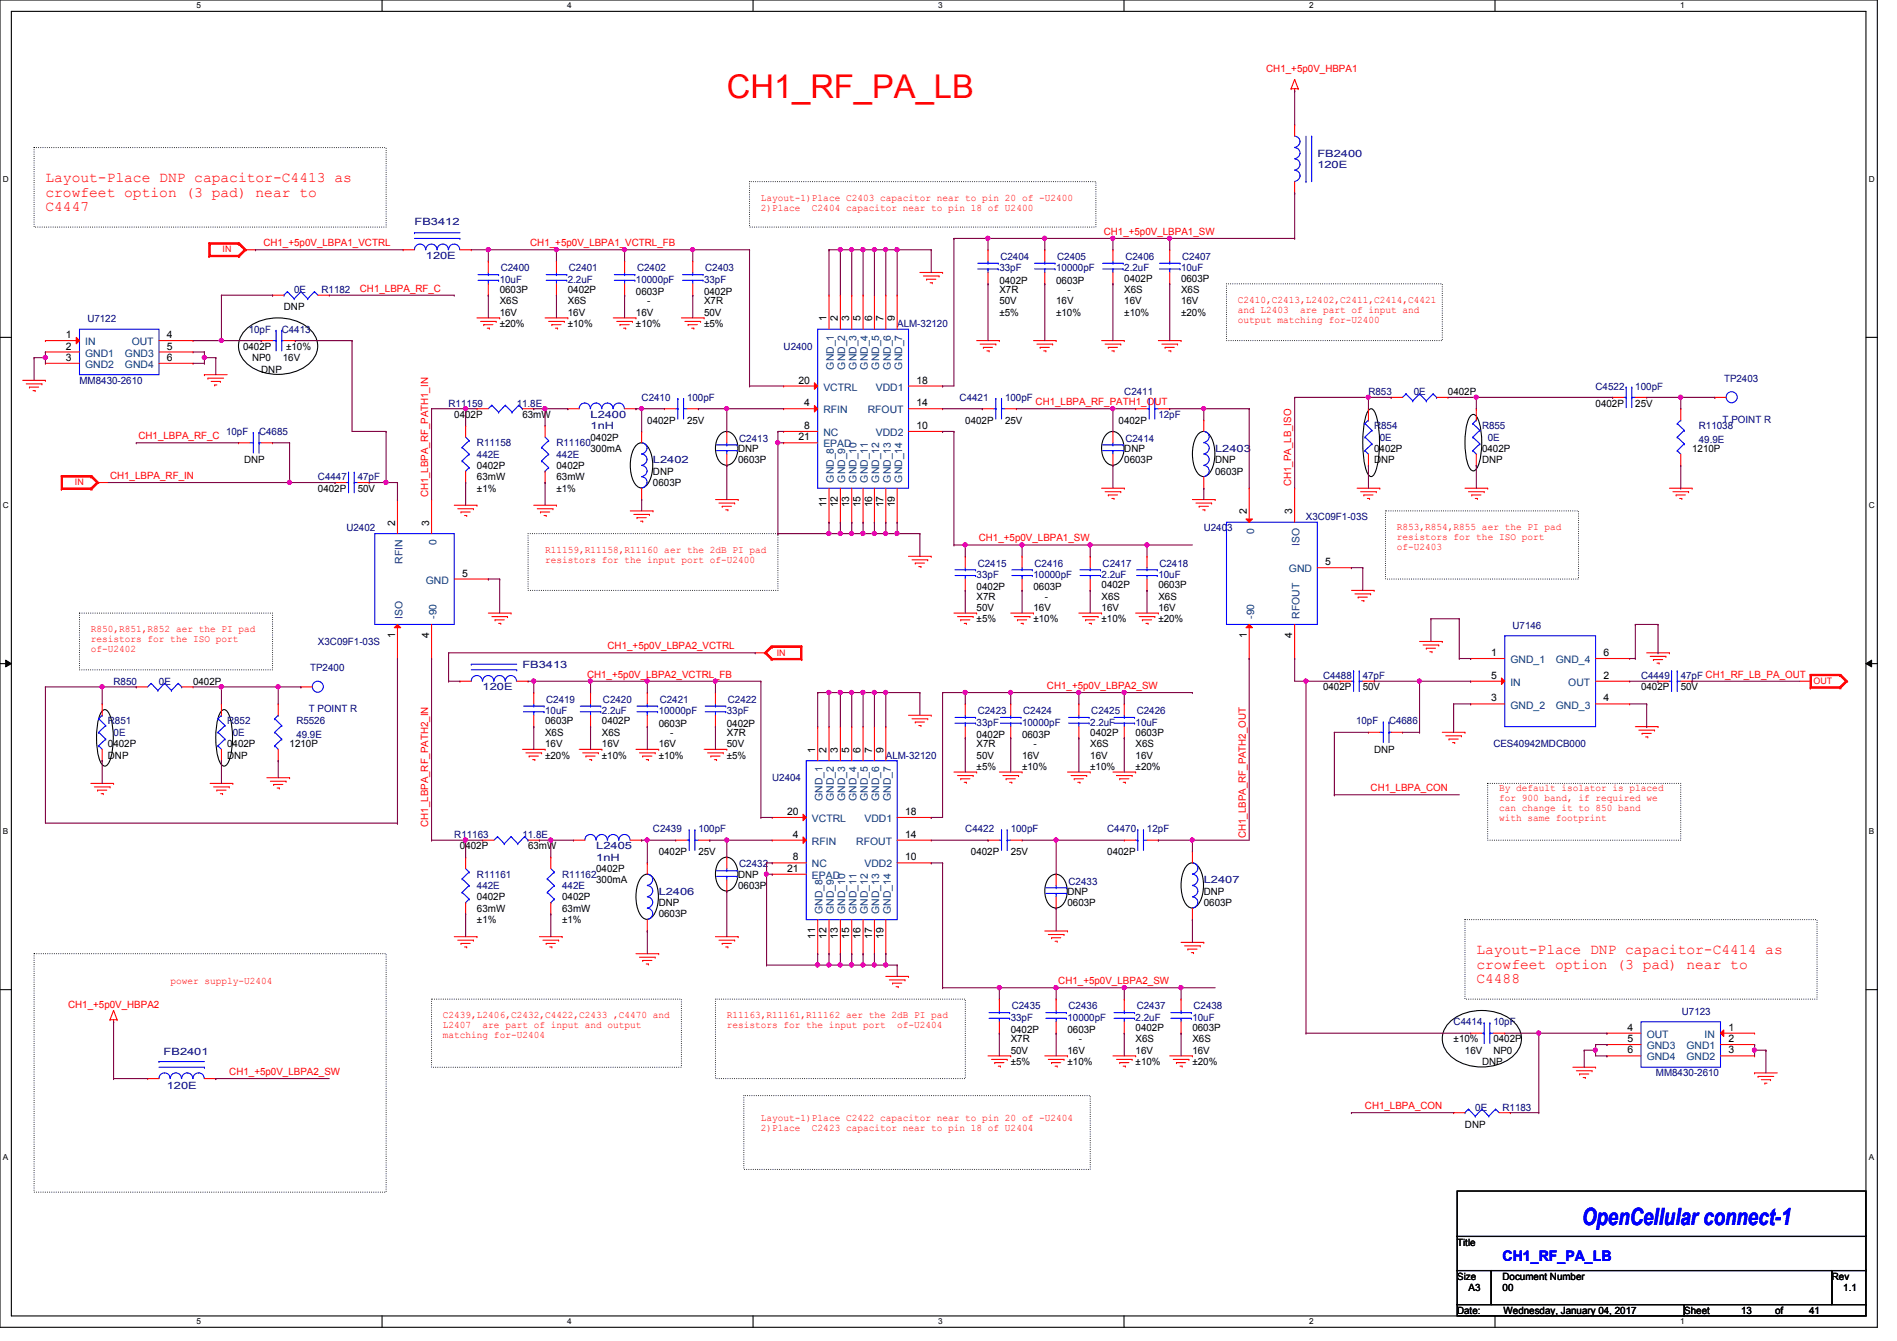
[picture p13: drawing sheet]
<svg xmlns="http://www.w3.org/2000/svg" width="297mm" height="210mm" viewBox="0 0 297 210" stroke-linecap="round" stroke-linejoin="round" font-family="sans-serif">
<defs><g id="words">
<text font-size="5.1" fill="#f00" x="113.8" y="15.3">CH1_RF_PA_LB</text>
<text font-size="3.7" fill="#00f" x="247.7" y="191.8">OpenCellular connect-1</text>
<g font-size="2.3" fill="#f00">
<text x="7.1" y="28.5">Layout-Place DNP capacitor-C4413 as</text>
<text x="7.1" y="30.8">crowfeet option (3 pad) near to</text>
<text x="7.1" y="33.1">C4447</text>
<text x="231.1" y="149.4">Layout-Place DNP capacitor-C4414 as</text>
<text x="231.1" y="151.7">crowfeet option (3 pad) near to</text>
<text x="231.1" y="154">C4488</text>
</g>
<text font-size="2.3" fill="#00f" x="235.2" y="197.5">CH1_RF_PA_LB</text>
<g font-size="1.6" fill="#f00">
<text x="198.2" y="11.2">CH1_+5p0V_HBPA1</text>
<text x="119.1" y="31.5">Layout-1)Place C2403 capacitor near to pin 20 of -U2400</text>
<text x="119.1" y="33">2)Place</text>
<text x="127.1" y="33">C2404 capacitor near to pin 18 of U2400</text>
<text x="41.2" y="38.6">CH1_+5p0V_LBPA1_VCTRL</text>
<text x="83" y="38.6">CH1_+5p0V_LBPA1_VCTRL_FB</text>
<text x="172.8" y="36.8">CH1_+5p0V_LBPA1_SW</text>
<text x="56.3" y="45.7">CH1_LBPA_RF_C</text>
<text x="193.8" y="47.5">C2410,C2413,L2402,C2411,C2414,C4421</text>
<text x="193.8" y="49">and L2403</text>
<text x="193.8" y="50.6">output matching for-U2400</text>
<text x="203.6" y="49">are part of input and</text>
<text x="162.1" y="63.5">CH1_LBPA_RF_PATH1_OUT</text>
<text x="21.7" y="68.8">CH1_LBPA_RF_C</text>
<text x="17.2" y="75">CH1_LBPA_RF_IN</text>
<text x="67" y="77.9" transform="rotate(-90 67 77.9)">CH1_LBPA_RF_PATH1_IN</text>
<text x="202.1" y="76.1" transform="rotate(-90 202.1 76.1)">CH1_PA_LB_ISO</text>
<text x="218.7" y="83">R853,R854,R855 aer the PI pad</text>
<text x="85.3" y="86.6">R11159,R11158,R11160 aer the 2dB PI pad</text>
<text x="85.3" y="88.1">resistors for the input port of-U2400</text>
<text x="153.2" y="84.8">CH1_+5p0V_LBPA1_SW</text>
<text x="218.7" y="84.6">resistors for the ISO port</text>
<text x="218.7" y="86.1">of-U2403</text>
<text x="14.2" y="99">R850,R851,R852 aer the PI pad</text>
<text x="14.2" y="100.6">resistors for the ISO port</text>
<text x="95.1" y="101.7">CH1_+5p0V_LBPA2_VCTRL</text>
<text x="14.2" y="102.2">of-U2402</text>
<text x="91.9" y="106.1">CH1_+5p0V_LBPA2_VCTRL_FB</text>
<text x="163.9" y="107.9">CH1_+5p0V_LBPA2_SW</text>
<text x="214.6" y="123.9">CH1_LBPA_CON</text>
<text x="234.7" y="123.9">By default isolator is placed</text>
<text x="234.7" y="125.5">for 900 band, if required we</text>
<text x="67" y="129.5" transform="rotate(-90 67 129.5)">CH1_LBPA_RF_PATH2_IN</text>
<text x="195" y="131.2" transform="rotate(-90 195 131.2)">CH1_LBPA_RF_PATH2_OUT</text>
<text x="234.7" y="127">can change it to 850 band</text>
<text x="234.7" y="128.6">with same footprint</text>
<text x="26.7" y="154.1">power supply-U2404</text>
<text x="165.7" y="154.1">CH1_+5p0V_LBPA2_SW</text>
<text x="10.7" y="157.9">CH1_+5p0V_HBPA2</text>
<text x="69.3" y="159.5">C2439,L2406,C2432,C4422,C2433 ,C4470 and</text>
<text x="69.3" y="161">L2407</text>
<text x="75.6" y="161">are part of input and output</text>
<text x="113.8" y="159.5">R11163,R11161,R11162 aer the 2dB PI pad</text>
<text x="113.8" y="161">resistors for the input port</text>
<text x="140.5" y="161">of-U2404</text>
<text x="69.3" y="162.6">matching for-U2404</text>
<text x="35.9" y="168.4">CH1_+5p0V_LBPA2_SW</text>
<text x="213.7" y="173.7">CH1_LBPA_CON</text>
<text x="119.1" y="175.5">Layout-1)Place C2422 capacitor near to pin 20 of -U2404</text>
<text x="119.1" y="177">2)Place</text>
<text x="127.1" y="177">C2423 capacitor near to pin 18 of U2404</text>
</g>
<g font-size="1.6" fill="#000080">
<text x="206.2" y="24.6">FB2400</text>
<text x="206.2" y="26.3">120E</text>
<text x="64.9" y="35.2">FB3412</text>
<text x="66.7" y="40.6">120E</text>
<text x="156.6" y="40.7">C2404</text>
<text x="165.5" y="40.7">C2405</text>
<text x="176.2" y="40.7">C2406</text>
<text x="185.1" y="40.7">C2407</text>
<text x="46.1" y="45.9">0E</text>
<text x="50.3" y="45.9">R1182</text>
<text x="78.2" y="44.3">10uF</text>
<text x="78.4" y="42.5">C2400</text>
<text x="88.9" y="44.3">2.2uF</text>
<text x="89.1" y="42.5">C2401</text>
<text x="99.6" y="44.3">10000pF</text>
<text x="99.7" y="42.5">C2402</text>
<text x="110.2" y="44.3">33pF</text>
<text x="110.4" y="42.5">C2403</text>
<text x="156.5" y="42.5">33pF</text>
<text x="165.4" y="42.5">10000pF</text>
<text x="176" y="42.5">2.2uF</text>
<text x="184.9" y="42.5">10uF</text>
<text x="13.7" y="50.5">U7122</text>
<text x="38.9" y="52.1">10pF</text>
<text x="44.1" y="52.1">C4413</text>
<text x="140.5" y="51.2">ALM-32120</text>
<text x="122.7" y="54.8">U2400</text>
<text x="269.9" y="59.8">TP2403</text>
<text x="12.4" y="60.1">MM8430-2610</text>
<text x="70.2" y="63.7">R11159</text>
<text x="80.9" y="63.7">11.8E</text>
<text x="92.5" y="65.4">L2400</text>
<text x="100.5" y="62.8">C2410</text>
<text x="107.6" y="62.8">100pF</text>
<text x="150.2" y="62.8">C4421</text>
<text x="157.4" y="62.8">100pF</text>
<text x="176" y="61.9">C2411</text>
<text x="181.4" y="65.4">12pF</text>
<text x="214.2" y="61.9">R853</text>
<text x="221.4" y="61.9">0E</text>
<text x="249.8" y="61">C4522</text>
<text x="256" y="61">100pF</text>
<text x="35.4" y="68.1">10pF</text>
<text x="40.6" y="68.1">C4685</text>
<text x="74.7" y="69.9">R11158</text>
<text x="74.7" y="71.7">442E</text>
<text x="87.1" y="69.9">R11160</text>
<text x="87.1" y="71.7">442E</text>
<text x="92.5" y="67.2">1nH</text>
<text x="115.7" y="69.2">C2413</text>
<text x="176.2" y="69.2">C2414</text>
<text x="190.2" y="70.8">L2403</text>
<text x="215.1" y="67.2">R854</text>
<text x="216" y="69">0E</text>
<text x="232" y="67.2">R855</text>
<text x="232.9" y="69">0E</text>
<text x="266" y="67.2">R11038</text>
<text x="266" y="69.3">49.9E</text>
<text x="269.7" y="66.2">T POINT R</text>
<text x="49.8" y="75.2">C4447</text>
<text x="56" y="75.2">47pF</text>
<text x="102.2" y="72.6">L2402</text>
<text x="54.2" y="83.2">U2402</text>
<text x="188.5" y="83.2">U2403</text>
<text x="204.5" y="81.4">X3C09F1-03S</text>
<text x="153.1" y="88.7">C2415</text>
<text x="162" y="88.7">C2416</text>
<text x="172.6" y="88.7">C2417</text>
<text x="181.5" y="88.7">C2418</text>
<text x="152.9" y="90.5">33pF</text>
<text x="161.8" y="90.5">10000pF</text>
<text x="172.5" y="90.5">2.2uF</text>
<text x="181.4" y="90.5">10uF</text>
<text x="49.8" y="101">X3C09F1-03S</text>
<text x="236.8" y="98.5">U7146</text>
<text x="17.8" y="107.2">R850</text>
<text x="24.9" y="107.2">0E</text>
<text x="48.6" y="105.1">TP2400</text>
<text x="81.8" y="104.6">FB3413</text>
<text x="207.1" y="106.3">C4488</text>
<text x="213.4" y="106.3">47pF</text>
<text x="256.9" y="106.3">C4449</text>
<text x="263.1" y="106.3">47pF CH1_RF_LB_PA_OUT</text>
<text x="16.9" y="113.5">R851</text>
<text x="35.6" y="113.5">R852</text>
<text x="46.4" y="113.5">R5526</text>
<text x="48.3" y="111.5">T POINT R</text>
<text x="75.6" y="108.1">120E</text>
<text x="85.3" y="111.8">10uF</text>
<text x="85.5" y="110.1">C2419</text>
<text x="94.2" y="111.8">2.2uF</text>
<text x="94.4" y="110.1">C2420</text>
<text x="103.1" y="111.8">10000pF</text>
<text x="103.3" y="110.1">C2421</text>
<text x="113.8" y="111.8">33pF</text>
<text x="114" y="110.1">C2422</text>
<text x="152.9" y="113.6">33pF</text>
<text x="153.1" y="111.8">C2423</text>
<text x="160" y="113.6">10000pF</text>
<text x="160.2" y="111.8">C2424</text>
<text x="170.7" y="113.6">2.2uF</text>
<text x="170.9" y="111.8">C2425</text>
<text x="177.8" y="113.6">10uF</text>
<text x="178" y="111.8">C2426</text>
<text x="212.3" y="113.5">10pF</text>
<text x="217.5" y="113.5">C4686</text>
<text x="17.8" y="115.2">0E</text>
<text x="36.4" y="115.2">0E</text>
<text x="46.4" y="115.6">49.9E</text>
<text x="138.7" y="118.8">ALM-32120</text>
<text x="233.8" y="117">CES40942MDCB000</text>
<text x="120.9" y="122.3">U2404</text>
<text x="71.1" y="131.2">R11163</text>
<text x="81.8" y="131.2">11.8E</text>
<text x="102.2" y="130.3">C2439</text>
<text x="109.3" y="130.3">100pF</text>
<text x="151.1" y="130.3">C4422</text>
<text x="158.2" y="130.3">100pF</text>
<text x="173.4" y="130.3">C4470</text>
<text x="179.6" y="130.3">12pF</text>
<text x="74.7" y="137.5">R11161</text>
<text x="88" y="137.5">R11162</text>
<text x="93.3" y="133">L2405</text>
<text x="93.3" y="134.8">1nH</text>
<text x="115.7" y="135.8">C2432</text>
<text x="74.7" y="139.2">442E</text>
<text x="88" y="139.2">442E</text>
<text x="103.1" y="140.1">L2406</text>
<text x="167.3" y="138.5">C2433</text>
<text x="188.5" y="138.3">L2407</text>
<text x="158.2" y="159.9">33pF</text>
<text x="158.4" y="158.1">C2435</text>
<text x="167.1" y="159.9">10000pF</text>
<text x="167.3" y="158.1">C2436</text>
<text x="177.8" y="159.9">2.2uF</text>
<text x="178" y="158.1">C2437</text>
<text x="186.7" y="159.9">10uF</text>
<text x="186.9" y="158.1">C2438</text>
<text x="227.6" y="160.6">C4414</text>
<text x="233.8" y="160.6">10pF</text>
<text x="263.3" y="159">U7123</text>
<text x="25.6" y="165.2">FB2401</text>
<text x="26.1" y="170.5">120E</text>
<text x="231" y="173.9">0E</text>
<text x="235.2" y="173.9">R1183</text>
<text x="259.2" y="168.6">MM8430-2610</text>
</g>
<g font-size="1.6">
<text x="78.2" y="45.9">0603P</text>
<text x="78.2" y="47.7">X6S</text>
<text x="88.9" y="45.9">0402P</text>
<text x="88.9" y="47.7">X6S</text>
<text x="99.6" y="46.2">0603P</text>
<text x="101.3" y="47.7">-</text>
<text x="110.2" y="46.2">0402P</text>
<text x="110.2" y="47.7">X7R</text>
<text x="156.5" y="44.4">0402P</text>
<text x="156.5" y="47.7">50V</text>
<text x="156.5" y="45.9">X7R</text>
<text x="165.4" y="44.4">0603P</text>
<text x="165.4" y="47.7">16V</text>
<text x="167.1" y="45.9">-</text>
<text x="176" y="44.1">0402P</text>
<text x="176" y="45.9">X6S</text>
<text x="176" y="47.7">16V</text>
<text x="184.9" y="44.1">0603P</text>
<text x="184.9" y="47.7">16V</text>
<text x="184.9" y="45.9">X6S</text>
<text x="10.3" y="53">1</text>
<text x="26.1" y="53">4</text>
<text x="44.4" y="48.6">DNP</text>
<text x="78.2" y="51.2">±20%</text>
<text x="78.2" y="49.4">16V</text>
<text x="88.9" y="51.2">±10%</text>
<text x="88.9" y="49.4">16V</text>
<text x="99.6" y="51.2">±10%</text>
<text x="99.6" y="49.4">16V</text>
<text x="110.2" y="49.4">50V</text>
<text x="110.2" y="51.2">±5%</text>
<text x="129.4" y="50.3" transform="rotate(-90 129.4 50.3)">1</text>
<text x="131.2" y="50.3" transform="rotate(-90 131.2 50.3)">2</text>
<text x="133" y="50.3" transform="rotate(-90 133 50.3)">3</text>
<text x="134.7" y="50.3" transform="rotate(-90 134.7 50.3)">5</text>
<text x="136.5" y="50.3" transform="rotate(-90 136.5 50.3)">6</text>
<text x="138.3" y="50.3" transform="rotate(-90 138.3 50.3)">7</text>
<text x="140.1" y="50.3" transform="rotate(-90 140.1 50.3)">9</text>
<text x="156.5" y="49.4">±5%</text>
<text x="165.4" y="49.4">±10%</text>
<text x="176" y="49.4">±10%</text>
<text x="184.9" y="49.4">±20%</text>
<text x="10.3" y="54.7">2</text>
<text x="10.3" y="56.5">3</text>
<text x="26.1" y="54.7">5</text>
<text x="26.1" y="56.5">6</text>
<text x="38.1" y="54.8">0402P</text>
<text x="39.5" y="56.6">NP0</text>
<text x="40.9" y="58.3">DNP</text>
<text x="44.3" y="56.6">16V</text>
<text x="44.8" y="54.8">±10%</text>
<text x="71.1" y="65.4">0402P</text>
<text x="81.8" y="65.4">63mW</text>
<text x="125" y="60.1">20</text>
<text x="125.9" y="63.6">4</text>
<text x="143.5" y="63.6">14</text>
<text x="143.5" y="60.1">18</text>
<text x="226.7" y="61.9">0402P</text>
<text x="249.8" y="63.7">0402P</text>
<text x="256" y="63.7">25V</text>
<text x="92.5" y="69">0402P</text>
<text x="92.5" y="70.8">300mA</text>
<text x="101.3" y="66.3">0402P</text>
<text x="107.6" y="66.3">25V</text>
<text x="115.6" y="70.8">DNP</text>
<text x="125" y="69">21</text>
<text x="125.9" y="67.2">8</text>
<text x="143.5" y="67.2">10</text>
<text x="151.1" y="66.3">0402P</text>
<text x="157.4" y="66.3">25V</text>
<text x="175.1" y="66.3">0402P</text>
<text x="176" y="70.8">DNP</text>
<text x="215.1" y="70.8">0402P</text>
<text x="232" y="70.8">0402P</text>
<text x="264.9" y="70.8">1210P</text>
<text x="38.2" y="72.6">DNP</text>
<text x="49.8" y="77">0402P</text>
<text x="56" y="77">50V</text>
<text x="74.7" y="77">±1%</text>
<text x="74.7" y="73.4">0402P</text>
<text x="74.7" y="75.2">63mW</text>
<text x="87.1" y="77">±1%</text>
<text x="87.1" y="73.4">0402P</text>
<text x="87.1" y="75.2">63mW</text>
<text x="102.2" y="74.3">DNP</text>
<text x="102.2" y="76.1">0603P</text>
<text x="115.6" y="72.6">0603P</text>
<text x="176" y="72.6">0603P</text>
<text x="190.2" y="72.6">DNP</text>
<text x="190.2" y="74.3">0603P</text>
<text x="215.1" y="72.6">DNP</text>
<text x="232" y="72.6">DNP</text>
<text x="61.8" y="82.3" transform="rotate(-90 61.8 82.3)">2</text>
<text x="67.2" y="82.3" transform="rotate(-90 67.2 82.3)">3</text>
<text x="129.4" y="79.5" transform="rotate(-90 129.4 79.5)">11</text>
<text x="131.2" y="79.5" transform="rotate(-90 131.2 79.5)">12</text>
<text x="133" y="79.5" transform="rotate(-90 133 79.5)">13</text>
<text x="134.7" y="79.5" transform="rotate(-90 134.7 79.5)">15</text>
<text x="136.5" y="79.5" transform="rotate(-90 136.5 79.5)">16</text>
<text x="138.3" y="79.5" transform="rotate(-90 138.3 79.5)">17</text>
<text x="140.1" y="79.5" transform="rotate(-90 140.1 79.5)">19</text>
<text x="195.2" y="80.6" transform="rotate(-90 195.2 80.6)">2</text>
<text x="202.3" y="80.6" transform="rotate(-90 202.3 80.6)">3</text>
<text x="207.5" y="88.5">5</text>
<text x="72.3" y="90.3">5</text>
<text x="152.9" y="92.5">0402P</text>
<text x="152.9" y="95.7">50V</text>
<text x="152.9" y="93.9">X7R</text>
<text x="161.8" y="92.5">0603P</text>
<text x="161.8" y="95.7">16V</text>
<text x="163.6" y="93.9">-</text>
<text x="172.5" y="92.1">0402P</text>
<text x="172.5" y="93.9">X6S</text>
<text x="172.5" y="95.7">16V</text>
<text x="181.4" y="92.1">0603P</text>
<text x="181.4" y="95.7">16V</text>
<text x="181.4" y="93.9">X6S</text>
<text x="61.8" y="99.9" transform="rotate(-90 61.8 99.9)">1</text>
<text x="67.2" y="99.9" transform="rotate(-90 67.2 99.9)">4</text>
<text x="152.9" y="97.5">±5%</text>
<text x="161.8" y="97.5">±10%</text>
<text x="172.5" y="97.5">±10%</text>
<text x="181.4" y="97.5">±20%</text>
<text x="195.2" y="99.9" transform="rotate(-90 195.2 99.9)">1</text>
<text x="202.3" y="99.9" transform="rotate(-90 202.3 99.9)">4</text>
<text x="30.2" y="107.2">0402P</text>
<text x="233.5" y="106.3">5</text>
<text x="233.5" y="102.7">1</text>
<text x="251" y="106.3">2</text>
<text x="251" y="102.7">6</text>
<text x="85.3" y="113.5">0603P</text>
<text x="94.2" y="113.5">0402P</text>
<text x="103.1" y="113.8">0603P</text>
<text x="113.8" y="113.8">0402P</text>
<text x="207.1" y="108.1">0402P</text>
<text x="213.4" y="108.1">50V</text>
<text x="233.5" y="109.9">3</text>
<text x="251" y="109.9">4</text>
<text x="256.9" y="108.1">0402P</text>
<text x="263.1" y="108.1">50V</text>
<text x="16.9" y="117">0402P</text>
<text x="16.9" y="118.8">DNP</text>
<text x="35.6" y="117">0402P</text>
<text x="35.6" y="118.8">DNP</text>
<text x="45.3" y="117">1210P</text>
<text x="85.3" y="118.8">±20%</text>
<text x="85.3" y="117">16V</text>
<text x="85.3" y="115.2">X6S</text>
<text x="94.2" y="118.8">±10%</text>
<text x="94.2" y="115.2">X6S</text>
<text x="94.2" y="117">16V</text>
<text x="103.1" y="118.8">±10%</text>
<text x="103.1" y="117">16V</text>
<text x="104.9" y="115.2">-</text>
<text x="113.8" y="117">50V</text>
<text x="113.8" y="115.2">X7R</text>
<text x="113.8" y="118.8">±5%</text>
<text x="127.6" y="117.9" transform="rotate(-90 127.6 117.9)">1</text>
<text x="129.4" y="117.9" transform="rotate(-90 129.4 117.9)">2</text>
<text x="131.2" y="117.9" transform="rotate(-90 131.2 117.9)">3</text>
<text x="133" y="117.9" transform="rotate(-90 133 117.9)">5</text>
<text x="134.7" y="117.9" transform="rotate(-90 134.7 117.9)">6</text>
<text x="136.5" y="117.9" transform="rotate(-90 136.5 117.9)">7</text>
<text x="138.3" y="117.9" transform="rotate(-90 138.3 117.9)">9</text>
<text x="152.9" y="115.6">0402P</text>
<text x="152.9" y="118.8">50V</text>
<text x="152.9" y="117">X7R</text>
<text x="160" y="115.6">0603P</text>
<text x="160" y="118.8">16V</text>
<text x="161.8" y="117">-</text>
<text x="170.7" y="115.2">0402P</text>
<text x="170.7" y="117">X6S</text>
<text x="170.7" y="118.8">16V</text>
<text x="177.8" y="115.2">0603P</text>
<text x="177.8" y="118.8">16V</text>
<text x="177.8" y="117">X6S</text>
<text x="215.1" y="117.9">DNP</text>
<text x="152.9" y="120.6">±5%</text>
<text x="160" y="120.6">±10%</text>
<text x="170.7" y="120.6">±10%</text>
<text x="177.8" y="120.6">±20%</text>
<text x="123.2" y="127.6">20</text>
<text x="124.1" y="131.2">4</text>
<text x="141.7" y="131.2">14</text>
<text x="141.7" y="127.6">18</text>
<text x="72" y="133">0402P</text>
<text x="82.7" y="133">63mW</text>
<text x="93.3" y="136.6">0402P</text>
<text x="103.1" y="133.9">0402P</text>
<text x="109.3" y="133.9">25V</text>
<text x="115.6" y="137.5">DNP</text>
<text x="123.2" y="136.5">21</text>
<text x="124.1" y="134.7">8</text>
<text x="141.7" y="134.7">10</text>
<text x="152" y="133.9">0402P</text>
<text x="158.2" y="133.9">25V</text>
<text x="173.4" y="133.9">0402P</text>
<text x="74.7" y="141">0402P</text>
<text x="74.7" y="142.8">63mW</text>
<text x="88" y="141">0402P</text>
<text x="88" y="142.8">63mW</text>
<text x="93.3" y="138.3">300mA</text>
<text x="103.1" y="141.9">DNP</text>
<text x="103.1" y="143.7">0603P</text>
<text x="115.6" y="139.2">0603P</text>
<text x="167.1" y="140.1">DNP</text>
<text x="167.1" y="141.9">0603P</text>
<text x="188.5" y="140.1">DNP</text>
<text x="188.5" y="141.9">0603P</text>
<text x="74.7" y="144.6">±1%</text>
<text x="88" y="144.6">±1%</text>
<text x="127.6" y="147" transform="rotate(-90 127.6 147)">11</text>
<text x="129.4" y="147" transform="rotate(-90 129.4 147)">12</text>
<text x="131.2" y="147" transform="rotate(-90 131.2 147)">13</text>
<text x="133" y="147" transform="rotate(-90 133 147)">15</text>
<text x="134.7" y="147" transform="rotate(-90 134.7 147)">16</text>
<text x="136.5" y="147" transform="rotate(-90 136.5 147)">17</text>
<text x="138.3" y="147" transform="rotate(-90 138.3 147)">19</text>
<text x="158.2" y="161.8">0402P</text>
<text x="167.1" y="161.8">0603P</text>
<text x="177.8" y="161.5">0402P</text>
<text x="186.7" y="161.5">0603P</text>
<text x="254.8" y="161.4">4</text>
<text x="270.6" y="161.4">1</text>
<text x="158.2" y="165">50V</text>
<text x="158.2" y="163.2">X7R</text>
<text x="158.2" y="166.8">±5%</text>
<text x="167.1" y="166.8">±10%</text>
<text x="167.1" y="165">16V</text>
<text x="168.9" y="163.2">-</text>
<text x="177.8" y="166.8">±10%</text>
<text x="177.8" y="163.2">X6S</text>
<text x="177.8" y="165">16V</text>
<text x="186.7" y="166.8">±20%</text>
<text x="186.7" y="165">16V</text>
<text x="186.7" y="163.2">X6S</text>
<text x="227.6" y="163.2">±10%</text>
<text x="229.4" y="165">16V</text>
<text x="232" y="166.8">DNP</text>
<text x="233.8" y="163.2">0402P</text>
<text x="233.8" y="165">NP0</text>
<text x="254.8" y="163.2">5</text>
<text x="254.8" y="165">6</text>
<text x="270.6" y="163.2">2</text>
<text x="270.6" y="165">3</text>
<text x="229.4" y="176.6">DNP</text>
<text x="228.1" y="195.1">Title</text>
<text x="228.1" y="200.4">Size</text>
<text x="229.9" y="202.2">A3</text>
<text x="235.2" y="200.4">Document Number</text>
<text x="235.2" y="202.2">00</text>
<text x="286.8" y="200.4">Rev</text>
<text x="288.6" y="202.2">1.1</text>
<text x="228.1" y="205.7">Date:</text>
<text x="235.4" y="205.7">Wednesday, January 04, 2017</text>
<text x="263.7" y="205.7">Sheet</text>
<text x="272.6" y="205.7">13</text>
<text x="277.9" y="205.7">of</text>
<text x="283.3" y="205.7">41</text>
</g>
<g font-size="1.6" fill="#004080">
<text x="13.3" y="54.1">IN</text>
<text x="13.3" y="55.8">GND1</text>
<text x="13.3" y="57.6">GND2</text>
<text x="19.6" y="55.8">GND3</text>
<text x="19.6" y="57.6">GND4</text>
<text x="20.6" y="54.1">OUT</text>
<text x="130.6" y="57.9" transform="rotate(-90 130.6 57.9)">GND_1</text>
<text x="132.3" y="57.9" transform="rotate(-90 132.3 57.9)">GND_2</text>
<text x="134.1" y="57.9" transform="rotate(-90 134.1 57.9)">GND_3</text>
<text x="135.9" y="57.9" transform="rotate(-90 135.9 57.9)">GND_4</text>
<text x="137.7" y="57.9" transform="rotate(-90 137.7 57.9)">GND_5</text>
<text x="139.4" y="57.9" transform="rotate(-90 139.4 57.9)">GND_6</text>
<text x="141.2" y="57.9" transform="rotate(-90 141.2 57.9)">GND_7</text>
<text x="128.9" y="64.7">RFIN</text>
<text x="128.9" y="61.2">VCTRL</text>
<text x="135.8" y="64.7">RFOUT</text>
<text x="137.1" y="61.2">VDD1</text>
<text x="128.9" y="68.3">NC</text>
<text x="128.9" y="70.1">EPAD</text>
<text x="137.1" y="68.3">VDD2</text>
<text x="130.6" y="75.6" transform="rotate(-90 130.6 75.6)">GND_8</text>
<text x="132.3" y="75.6" transform="rotate(-90 132.3 75.6)">GND_9</text>
<text x="134.1" y="75.6" transform="rotate(-90 134.1 75.6)">GND_10</text>
<text x="135.9" y="75.6" transform="rotate(-90 135.9 75.6)">GND_11</text>
<text x="137.7" y="75.6" transform="rotate(-90 137.7 75.6)">GND_12</text>
<text x="139.4" y="75.6" transform="rotate(-90 139.4 75.6)">GND_13</text>
<text x="141.2" y="75.6" transform="rotate(-90 141.2 75.6)">GND_14</text>
<text x="196.3" y="83.6" transform="rotate(-90 196.3 83.6)">0</text>
<text x="63" y="88.3" transform="rotate(-90 63 88.3)">RFIN</text>
<text x="68.3" y="85.3" transform="rotate(-90 68.3 85.3)">0</text>
<text x="201.8" y="89.6">GND</text>
<text x="203.5" y="85.5" transform="rotate(-90 203.5 85.5)">ISO</text>
<text x="66.7" y="91.4">GND</text>
<text x="63" y="96.9" transform="rotate(-90 63 96.9)">ISO</text>
<text x="68.3" y="96.9" transform="rotate(-90 68.3 96.9)">-90</text>
<text x="196.3" y="96.9" transform="rotate(-90 196.3 96.9)">-90</text>
<text x="203.5" y="96.9" transform="rotate(-90 203.5 96.9)">RFOUT</text>
<text x="236.5" y="107.4">IN</text>
<text x="236.5" y="103.8">GND_1</text>
<text x="243.6" y="103.8">GND_4</text>
<text x="245.5" y="107.4">OUT</text>
<text x="236.5" y="111">GND_2</text>
<text x="243.6" y="111">GND_3</text>
<text x="128.8" y="125.4" transform="rotate(-90 128.8 125.4)">GND_1</text>
<text x="130.6" y="125.4" transform="rotate(-90 130.6 125.4)">GND_2</text>
<text x="132.3" y="125.4" transform="rotate(-90 132.3 125.4)">GND_3</text>
<text x="134.1" y="125.4" transform="rotate(-90 134.1 125.4)">GND_4</text>
<text x="135.9" y="125.4" transform="rotate(-90 135.9 125.4)">GND_5</text>
<text x="137.7" y="125.4" transform="rotate(-90 137.7 125.4)">GND_6</text>
<text x="139.4" y="125.4" transform="rotate(-90 139.4 125.4)">GND_7</text>
<text x="127.1" y="128.7">VCTRL</text>
<text x="135.3" y="128.7">VDD1</text>
<text x="127.1" y="132.3">RFIN</text>
<text x="127.1" y="135.8">NC</text>
<text x="127.1" y="137.6">EPAD</text>
<text x="134.1" y="132.3">RFOUT</text>
<text x="135.3" y="135.8">VDD2</text>
<text x="128.8" y="143.1" transform="rotate(-90 128.8 143.1)">GND_8</text>
<text x="130.6" y="143.1" transform="rotate(-90 130.6 143.1)">GND_9</text>
<text x="132.3" y="143.1" transform="rotate(-90 132.3 143.1)">GND_10</text>
<text x="134.1" y="143.1" transform="rotate(-90 134.1 143.1)">GND_11</text>
<text x="135.9" y="143.1" transform="rotate(-90 135.9 143.1)">GND_12</text>
<text x="137.7" y="143.1" transform="rotate(-90 137.7 143.1)">GND_13</text>
<text x="139.4" y="143.1" transform="rotate(-90 139.4 143.1)">GND_14</text>
<text x="257.8" y="162.5">OUT</text>
<text x="257.8" y="164.3">GND3</text>
<text x="257.8" y="166.1">GND4</text>
<text x="264" y="164.3">GND1</text>
<text x="264" y="166.1">GND2</text>
<text x="266.9" y="162.5">IN</text>
</g>
<g font-size="1.4" fill="#f00">
<text x="34.8" y="39.5">IN</text>
<text x="11.7" y="76">IN</text>
<text x="121.6" y="102.7">IN</text>
<text x="283.9" y="107.1">OUT</text>
</g>
<g font-size="1.3">
<text x="30.8" y="1.3">5</text>
<text x="88.8" y="1.3">4</text>
<text x="146.9" y="1.3">3</text>
<text x="205" y="1.3">2</text>
<text x="263.1" y="1.3">1</text>
<text x=".5" y="28.4">D</text>
<text x="292.6" y="28.4">D</text>
<text x=".5" y="79.5">C</text>
<text x="292.6" y="79.5">C</text>
<text x=".5" y="130.6">B</text>
<text x="292.6" y="130.6">B</text>
<text x=".5" y="181.7">A</text>
<text x="292.6" y="181.7">A</text>
<text x="30.8" y="207.4">5</text>
<text x="88.8" y="207.4">4</text>
<text x="146.9" y="207.4">3</text>
<text x="205" y="207.4">2</text>
<text x="263.1" y="207.4">1</text>
</g>
</g></defs>
<path d="M0 0h293.9v207.9h-293.9zM1.8 1.8h290.3v204.3h-290.3z" fill="none" stroke="#000" stroke-width=".17"/>
<g fill="#fff">
<path d="M30.8 .2h.7v1.4h-.7z"/>
<path d="M30.8 206.2h.7v1.4h-.7z"/>
</g>
<path d="M59.8 0v1.8M59.8 206.1v1.8" fill="none" stroke="#000" stroke-width=".17"/>
<g fill="#fff">
<path d="M88.8 .2h.7v1.4h-.7z"/>
<path d="M88.8 206.2h.7v1.4h-.7z"/>
</g>
<path d="M117.9 0v1.8M117.9 206.1v1.8" fill="none" stroke="#000" stroke-width=".17"/>
<g fill="#fff">
<path d="M146.9 .2h.7v1.4h-.7z"/>
<path d="M146.9 206.2h.7v1.4h-.7z"/>
</g>
<path d="M176 0v1.8M176 206.1v1.8" fill="none" stroke="#000" stroke-width=".17"/>
<g fill="#fff">
<path d="M205 .2h.7v1.4h-.7z"/>
<path d="M205 206.2h.7v1.4h-.7z"/>
</g>
<path d="M234.1 0v1.8M234.1 206.1v1.8" fill="none" stroke="#000" stroke-width=".17"/>
<g fill="#fff">
<path d="M263.1 .2h.6v1.4h-.6z"/>
<path d="M263.1 206.2h.6v1.4h-.6z"/>
<path d="M.5 27.3h.9v1.4h-.9z"/>
<path d="M292.6 27.3h.9v1.4h-.9z"/>
<path d="M.5 78.4h.9v1.4h-.9z"/>
<path d="M292.6 78.4h.9v1.4h-.9z"/>
</g>
<path d="M0 52.8h1.8M292.1 52.8h1.8" fill="none" stroke="#000" stroke-width=".17"/>
<g fill="#fff">
<path d="M.5 129.5h.8v1.4h-.8z"/>
<path d="M292.6 129.5h.8v1.4h-.8z"/>
</g>
<path d="M0 103.9h1.8M292.1 103.9h1.8" fill="none" stroke="#000" stroke-width=".17"/>
<path d="M.9 103.4l.9 .5-.9 .5zM292.1 103.9l.9-.5v1z" fill="#000"/>
<path d="M.9 103.4l.9 .5-.9 .5zM292.1 103.9l.9-.5v1z" fill="none" stroke="#000" stroke-width=".16"/>
<g fill="#fff">
<path d="M.5 180.5h.8v1.4h-.8z"/>
<path d="M292.6 180.5h.8v1.4h-.8z"/>
</g>
<g fill="none" stroke="#000" stroke-width=".17">
<path d="M38.5 51.6a7.9 7.9 0 0 1 10 0 3.5 3.5 0 0 1-.6 5.7 7.9 7.9 0 0 1-9.4-.5 3.5 3.5 0 0 1 0-5.2zM99.6 69.7a1.12 1.12 0 0 1 1.9 .4 5.8 5.8 0 0 1-.3 5.9 1.1 1.1 0 0 1-1.9-.4 5.9 5.9 0 0 1 .3-5.9zM112.9 67.9a1.5 1.5 0 0 1 2.4 1 3.2 3.2 0 0 1-1.1 3.9 1.52 1.52 0 0 1-2-1.3 3.5 3.5 0 0 1 .7-3.6zM173.3 67.9a1.5 1.5 0 0 1 2.4 1 3.2 3.2 0 0 1-1 3.9 1.52 1.52 0 0 1-2-1.3 3.5 3.5 0 0 1 .6-3.6zM187.7 67.9a1.12 1.12 0 0 1 1.8 .4 5.8 5.8 0 0 1-.3 6 1.1 1.1 0 0 1-1.9-.5 5.9 5.9 0 0 1 .4-5.9zM214.4 64.1l.3-.1a1.78 1.78 0 0 1 .9 1.6 17.6 17.6 0 0 1-.2 8.1l-.5 .8-.2 .1a1.76 1.76 0 0 1-1-1.5 18.2 18.2 0 0 1 .2-8.2zM230.4 65l.3-.1a1.83 1.83 0 0 1 1 1.6 11.5 11.5 0 0 1-.5 6.8l-.2 .3-.3 .1a1.82 1.82 0 0 1-1.1-1.6 11.7 11.7 0 0 1 .5-6.8zM16.1 111.2l.3-.1a1.83 1.83 0 0 1 1 1.7 11.5 11.5 0 0 1-.4 6.7l-.3 .4-.3 .1a1.82 1.82 0 0 1-1-1.7 11.7 11.7 0 0 1 .4-6.7zM34.8 111.2l.3-.1a1.83 1.83 0 0 1 1 1.7 11.5 11.5 0 0 1-.4 6.7l-.3 .4-.3 .1a1.82 1.82 0 0 1-1-1.7 11.7 11.7 0 0 1 .4-6.7zM100.5 137.3a1.12 1.12 0 0 1 1.9 .4 5.8 5.8 0 0 1-.3 5.9 1.1 1.1 0 0 1-1.9-.4 5.9 5.9 0 0 1 .3-5.9zM112.9 134.6a1.5 1.5 0 0 1 2.4 .9 3.2 3.2 0 0 1-1.1 3.9 1.52 1.52 0 0 1-2-1.2 3.5 3.5 0 0 1 .7-3.6zM164.4 137.3a1.5 1.5 0 0 1 2.4 .9 3.2 3.2 0 0 1-1 3.9 1.52 1.52 0 0 1-2-1.2 3.5 3.5 0 0 1 .6-3.6z"/>
<path d="M185.9 135.5a1.12 1.12 0 0 1 1.9 .4 5.8 5.8 0 0 1-.4 5.9 1.1 1.1 0 0 1-1.8-.4 5.9 5.9 0 0 1 .3-5.9zM0 155h1.8M292.1 155h1.8M227 160a7.9 7.9 0 0 1 10 0 3.5 3.5 0 0 1-.6 5.8 7.9 7.9 0 0 1-9.4-.5 3.5 3.5 0 0 1 0-5.3zM228.1 186.5h64v7.1h-64zM228.1 193.6h64v5.4h-64zM228.1 199h5.4v5.3h-5.4zM233.5 199h53.3v5.3h-53.3zM286.8 199h5.3v5.3h-5.3zM228.1 204.3h35.6v1.8h-35.6zM263.7 204.3h28.4v1.8h-28.4z"/>
</g>
<path d="M5.3 23.1h55.2v12.5h-55.2zM117.3 28.4h54.3v7.2h-54.3zM192 44.4h33.8v8.9h-33.8zM12.4 96h30.3v8.9h-30.3zM82.7 83.6h39.1v8.9h-39.1zM216.9 80h30.2v10.7h-30.2zM232.9 122.7h30.2v8.9h-30.2zM5.3 149.4h55.2v37.3h-55.2zM67.6 156.5h39.1v10.6h-39.1zM112 156.5h39.1v12.4h-39.1zM229.4 144h55.1v12.5h-55.1zM116.5 171.6h54.2v11.5h-54.2z" fill="none" stroke="#000" stroke-width=".17" stroke-dasharray="0 .3"/>
<g fill="none" stroke="#f00" stroke-width=".17">
<path d="M202.1 13.9h.1M202.1 13.9h1.1M202.7 14.2h.1M202.7 12.4h.1M202.7 13.9v.3M202.7 12.4l-.6 1.5M202.7 12.4l.5 1.5M203.2 13.9h.1M32.7 38.1h.1M32.7 38.1h4.8M32.7 38.1v2.1M32.9 38.2h.1"/>
<path d="M32.9 38.2h4.4M32.9 38.2v1.8M37.3 38.2h.1M37.3 38.1h.1M37.3 38.2l.9 .9M37.3 38.2l1.1 .9M37.3 38.1l1.1 1M37.5 38.1h.1M37.5 38.1l1.1 1M38.2 39.1h.1M38.2 39.1h1.8M38.2 39.1l-.9 .9"/>
<path d="M38.4 39.1h.1M38.4 39.1l-1.1 .9M38.4 39.1l-1.1 1.1M38.6 39.1h.1M38.6 39.1l-1.1 1.1M3.6 59.6h3.5M7.1 59.6h.1M32 58.7h.1M32 58.7h3.6M32.6 59.2h.1M32.6 59.2h2.4M32.7 40.2h.1"/>
<path d="M32.7 40.2h4.8M32.9 40h.1M32.9 40h4.4M33.1 59.7h1.4M34.5 59.7h.1M37.3 40h.1M37.3 40.2h.1M37.5 40.2h.1M74.7 49.8h3.5M75.2 50.3h2.5M75.7 50.8h.1M75.7 50.8h1.5"/>
<path d="M76.3 51.4h.3M76.6 51.4h.1M77.7 50.3h.1M78.2 49.8h.1M85.3 49.8h3.6M85.9 50.3h2.4M86.4 50.8h.1M86.4 50.8h1.4M87 51.4h.3M87.3 51.4h.1M88.3 50.3h.1M88.9 49.8h.1"/>
<path d="M96 49.8h3.6M96.6 50.3h2.4M97.1 50.8h.1M97.1 50.8h1.4M97.6 51.4h.4M98 51.4h.1M99 50.3h.1M99.6 49.8h.1M106.7 49.8h3.5M107.2 50.3h2.5M107.7 50.8h.1M107.7 50.8h1.5"/>
<path d="M108.3 51.4h.3M108.6 51.4h.1M109.7 50.3h.1M110.2 49.8h.1M144 42.7h3.6M144.6 43.2h2.4M145.1 43.7h.1M145.1 43.7h1.4M145.6 44.3h.4M146 44.3h.1M147 43.2h.1M147.6 42.7h.1"/>
<path d="M152.9 53.3h3.6M153.5 53.9h2.4M154 54.4h.1M154 54.4h1.4M154.5 54.9h.4M154.9 54.9h.1M155.9 53.9h.1M156.5 53.3h.1M161.8 53.3h3.6M162.3 53.9h2.5M162.9 54.4h.1M162.9 54.4h1.4"/>
<path d="M163.4 54.9h.3M163.7 54.9h.1M164.8 53.9h.1M165.4 53.3h.1M172.5 53.3h3.5M173 53.9h2.5M173.5 54.4h.1M173.5 54.4h1.5M174.1 54.9h.3M174.4 54.9h.1M175.5 53.9h.1M176 53.3h.1"/>
<path d="M181.4 53.3h3.5M181.9 53.9h2.5M182.4 54.4h.1M182.4 54.4h1.5M183 54.9h.3M183.3 54.9h.1M184.4 53.9h.1M184.9 53.3h.1M4.1 60.1h2.5M4.6 60.6h.1M4.6 60.6h1.5M5.2 61.2h.3"/>
<path d="M5.5 61.2h.1M6.6 60.1h.1M9.6 74.5h.1M9.6 76.6h.1M9.6 74.5h4.8M9.6 74.5v2.1M9.6 76.6h4.8M9.8 74.7h.1M9.8 76.5h.1M9.8 76.5h4.4M9.8 74.7h4.4M9.8 74.7v1.8"/>
<path d="M14.2 74.7h.1M14.2 76.5h.1M14.2 74.5h.1M14.2 76.6h.1M14.2 74.7l.9 .9M14.2 74.7l1.1 .9M14.2 74.5l1.1 1.1M14.4 74.5h.1M14.4 76.6h.1M14.4 74.5l1.1 1.1M15.1 75.6h.1M15.1 75.6h1.8"/>
<path d="M15.1 75.6l-.9 .9M15.3 75.6h.1M15.3 75.6l-1.1 .9M15.3 75.6l-1.1 1M15.5 75.6h.1M15.5 75.6l-1.1 1M33.6 60.3h.1M33.6 60.3h.4M71.1 79.1h3.6M71.7 79.7h2.4M74.1 79.7h.1M74.7 79.1h.1"/>
<path d="M83.6 79.1h3.5M84.1 79.7h2.5M85.3 66.7h.1M85.3 75.6h.1M85.3 66.7v1.8M85.3 73.8v1.8M86.6 79.7h.1M87.1 79.1h.1M112 78.2h3.6M112.6 78.8h2.4M113.1 79.3h.1M113.1 79.3h1.4"/>
<path d="M113.6 79.8h.4M114 79.8h.1M115 78.8h.1M115.6 78.2h.1M172.5 76.5h3.5M173 77h2.5M173.5 77.5h.1M173.5 77.5h1.5M174.1 78.1h.3M174.4 78.1h.1M175.5 77h.1M176 76.5h.1"/>
<path d="M186.7 78.2h3.5M187.2 78.8h2.5M187.7 79.3h.1M187.7 79.3h1.5M188.3 79.8h.3M188.6 79.8h.1M189.7 78.8h.1M190.2 78.2h.1M212.5 76.5h3.5M213 77h2.5M213.5 77.5h.1M213.5 77.5h1.5"/>
<path d="M214.1 78.1h.3M214.4 78.1h.1M215.5 77h.1M216 76.5h.1M229.4 76.5h3.5M229.9 77h2.5M230.4 77.5h.1M230.4 77.5h1.5M231 78.1h.3M231.1 72.9h.1M231.1 64h.1M231.1 64v1.8"/>
<path d="M231.1 71.1v1.8M231.3 78.1h.1M232.4 77h.1M232.9 76.5h.1M261.4 76.5h3.5M261.9 77h2.5M262.4 77.5h.1M262.4 77.5h1.5M263 78.1h.3M263.3 78.1h.1M264.4 77h.1M264.9 76.5h.1"/>
<path d="M72.2 80.2h.1M72.2 80.2h1.4M72.7 80.7h.4M73.1 80.7h.1M76.5 96h3.5M77 96.6h2.5M77.5 97.1h.1M77.5 97.1h1.5M78.1 97.6h.3M78.4 97.6h.1M79.5 96.6h.1M80 96h.1"/>
<path d="M84.6 80.2h.1M84.6 80.2h1.5M85.2 80.7h.3M85.5 80.7h.1M98.7 80h3.5M99.2 80.6h2.5M99.7 81.1h.1M99.7 81.1h1.5M100.3 81.6h.3M100.6 81.6h.1M101.7 80.6h.1M102.2 80h.1"/>
<path d="M142.2 87.1h3.6M142.8 87.7h2.4M143.3 88.2h.1M143.3 88.2h1.4M143.8 88.7h.4M144.2 88.7h.1M145.2 87.7h.1M145.8 87.1h.1M149.4 96h3.5M149.9 96.6h2.5M150.4 97.1h.1M150.4 97.1h1.4"/>
<path d="M151 97.6h.3M151.3 97.6h.1M152.4 96.6h.1M152.9 96h.1M158.2 96h3.6M158.8 96.6h2.4M159.3 97.1h.1M159.3 97.1h1.4M159.9 97.6h.3M160.2 97.6h.1M161.2 96.6h.1M161.8 96h.1"/>
<path d="M168.9 96h3.6M169.5 96.6h2.4M170 97.1h.1M170 97.1h1.4M170.5 97.6h.4M170.9 97.6h.1M171.9 96.6h.1M172.5 96h.1M177.8 96h3.6M178.4 96.6h2.4M178.9 97.1h.1M178.9 97.1h1.4"/>
<path d="M179.4 97.6h.3M179.7 97.6h.1M180.8 96.6h.1M181.4 96h.1M211.6 92.5h3.5M212.1 93h2.5M212.6 93.5h.1M212.6 93.5h1.5M213.2 94.1h.3M213.5 94.1h.1M214.6 93h.1M215.1 92.5h.1"/>
<path d="M81.8 117.3h3.5M82.3 117.9h2.5M82.8 118.4h.1M82.8 118.4h1.5M83.4 119h.3M83.6 108.5h.1M83.6 113.8h.1M83.6 108.5v1.7M83.6 112v1.8M83.7 119h.1M84.8 117.9h.1M85.3 117.3h.1"/>
<path d="M90.7 117.3h3.5M91.2 117.9h2.5M91.7 118.4h.1M91.7 118.4h1.5M92.3 119h.3M92.6 119h.1M93.7 117.9h.1M94.2 117.3h.1M99.6 117.3h3.5M100.1 117.9h2.5M100.6 118.4h.1M100.6 118.4h1.5"/>
<path d="M101.2 119h.3M101.5 119h.1M102.6 117.9h.1M103.1 117.3h.1M110.2 117.3h3.6M110.8 117.9h2.4M111.3 118.4h.1M111.3 118.4h1.4M111.8 119h.4M112.2 119h.1M113.2 117.9h.1M113.8 117.3h.1"/>
<path d="M118.2 102.2h1.8M119.7 102.2h.1M119.7 102.2l1 1.1M119.8 102.2h.1M119.8 102.2l1.1 .9M119.8 102.2l1.1 1.1M120 102.2h.1M120 102.2l.9 .9M120.7 101.2h.1M120.7 103.3h.1M120.7 103.3h4.8M120.7 101.2h4.8"/>
<path d="M120.7 101.2l-1 1M120.9 101.3h.1M120.9 103.1h.1M120.9 101.2h.1M120.9 103.3h.1M120.9 101.3l-.9 .9M120.9 101.3h4.4M120.9 101.3l-1.1 .9M120.9 103.1h4.4M120.9 101.2l-1.1 1M125.3 101.3h.1M125.3 103.1h.1"/>
<path d="M125.3 101.3v1.8M125.5 101.2h.1M125.5 103.3h.1M125.5 101.2v2.1M142.2 112h3.6M142.8 112.6h2.4M143.3 113.1h.1M143.3 113.1h1.4M143.8 113.6h.4M144.2 113.6h.1M145.2 112.6h.1M145.8 112h.1"/>
<path d="M222.2 100.5h3.6M222.8 101h2.5M223.3 101.5h.1M223.3 101.5h1.4M223.9 102.1h.3M224.2 102.1h.1M225.3 101h.1M225.8 100.5h.1M225.8 114.7h3.6M226.4 115.2h2.4M226.9 115.7h.1M226.9 115.7h1.4"/>
<path d="M227.4 116.3h.4M227.8 116.3h.1M228.8 115.2h.1M229.4 114.7h.1M256 113.8h3.6M256.6 114.3h2.4M257.1 114.9h.1M257.1 114.9h1.4M257.6 115.4h.4M257.8 102.2h3.6M258 115.4h.1M258.4 102.8h2.4"/>
<path d="M258.9 103.3h.1M258.9 103.3h1.4M259 114.3h.1M259.4 103.8h.4M259.6 113.8h.1M259.8 103.8h.1M260.8 102.8h.1M261.4 102.2h.1M281.8 106.7h1.8M283.4 105.6h.1M283.4 107.7h.1M283.4 105.6h4.8"/>
<path d="M283.4 105.6v2.1M283.4 107.7h4.8M283.6 106.7h.1M283.6 105.8h.1M283.6 107.6h.1M283.6 105.8h4.4M283.6 105.8v1.8M283.6 107.6h4.4M288 105.8h.1M288 105.6h.1M288 107.7h.1M288 107.6h.1"/>
<path d="M288 105.8l.9 .9M288 105.8l1.1 .9M288 105.6l1.1 1.1M288.2 105.6h.1M288.2 107.7h.1M288.2 105.6l1.1 1.1M288.9 106.7h.1M288.9 106.7l-.9 .9M289.1 106.7h.1M289.1 106.7l-1.1 .9M289.1 106.7l-1.1 1M289.3 106.7h.1"/>
<path d="M289.3 106.7l-1.1 1M14.2 122.7h3.6M14.8 123.2h2.4M15.3 123.7h.1M15.3 123.7h1.4M15.8 124.3h.4M16.2 124.3h.1M17.2 123.2h.1M17.8 122.7h.1M32.9 122.7h3.5M33.4 123.2h2.5M34 123.7h.1"/>
<path d="M34 123.7h1.4M34.5 124.3h.3M34.8 124.3h.1M35.9 123.2h.1M36.4 122.7h.1M41.8 121.8h3.5M42.3 122.3h2.5M42.8 122.9h.1M42.8 122.9h1.5M43.4 123.4h.3M43.7 123.4h.1M44.8 122.3h.1"/>
<path d="M45.3 121.8h.1M149.4 120.9h3.5M149.9 121.5h2.5M150.4 122h.1M150.4 122h1.4M151 122.5h.3M151.3 122.5h.1M152.4 121.5h.1M152.9 120.9h.1M156.5 120.9h3.5M157 121.5h2.5M157.5 122h.1"/>
<path d="M157.5 122h1.5M158.1 122.5h.3M158.4 122.5h.1M159.5 121.5h.1M160 120.9h.1M165.4 136.9h.1M165.4 136.9v1.8M167.1 120.9h3.6M167.7 121.5h2.4M168.2 122h.1M168.2 122h1.4M168.7 122.5h.4"/>
<path d="M169.1 122.5h.1M170.1 121.5h.1M170.7 120.9h.1M174.2 120.9h3.6M174.8 121.5h2.4M175.3 122h.1M175.3 122h1.4M175.9 122.5h.3M176.2 122.5h.1M177.2 121.5h.1M177.8 120.9h.1M17.2 159.7h.1"/>
<path d="M17.2 159.7h1.1M17.8 158.2h.1M17.8 159.7v.3M17.8 158.2l-.6 1.5M17.8 158.2l.5 1.5M18.3 159.7h.1M71.1 146.7h3.6M71.7 147.2h2.4M72.2 147.7h.1M72.2 147.7h1.4M72.7 148.3h.4M73.1 148.3h.1"/>
<path d="M74.1 147.2h.1M74.7 146.7h.1M84.5 146.7h3.5M85 147.2h2.5M85.5 147.7h.1M85.5 147.7h1.5M86.1 148.3h.3M86.4 148.3h.1M87.5 147.2h.1M88 146.7h.1M99.6 149.4h3.5M100.1 149.9h2.5"/>
<path d="M100.6 150.4h.1M100.6 150.4h1.5M101.2 151h.3M101.5 151h.1M102.6 149.9h.1M103.1 149.4h.1M112 146.7h3.6M112.6 147.2h2.4M113.1 147.7h.1M113.1 147.7h1.4M113.6 148.3h.4M114 148.3h.1"/>
<path d="M115 147.2h.1M115.6 146.7h.1M138.7 152.9h3.5M139.2 153.5h2.5M139.7 154h.1M139.7 154h1.5M140.3 154.5h.3M140.6 154.5h.1M141.7 153.5h.1M142.2 152.9h.1M163.6 145.8h3.5M164.1 146.3h2.5"/>
<path d="M164.6 146.9h.1M164.6 146.9h1.5M165.2 147.4h.3M165.4 142.2h.1M165.4 140.5v1.7M165.5 147.4h.1M166.6 146.3h.1M167.1 145.8h.1M176 156.5h.1M176 156.5v1.7M184.9 147.6h3.6M185.5 148.1h2.4"/>
<path d="M186 148.6h.1M186 148.6h1.4M186.5 149.2h.4M186.9 149.2h.1M187.9 148.1h.1M188.5 147.6h.1M17.8 160h.1M154.7 165.4h3.5M155.2 165.9h2.5M155.7 166.4h.1M155.7 166.4h1.5M156.3 167h.3"/>
<path d="M156.6 167h.1M157.7 165.9h.1M158.2 165.4h.1M163.6 165.4h3.5M164.1 165.9h2.5M164.6 166.4h.1M164.6 166.4h1.5M165.2 167h.3M165.5 167h.1M166.6 165.9h.1M167.1 165.4h.1M174.2 165.4h3.6"/>
<path d="M174.8 165.9h2.4M175.3 166.4h.1M175.3 166.4h1.4M175.9 167h.3M176 161.8h.1M176 160v1.8M176.2 167h.1M177.2 165.9h.1M177.8 165.4h.1M183.1 165.4h3.6M183.7 165.9h2.4M184.2 166.4h.1"/>
<path d="M184.2 166.4h1.4M184.7 167h.4M185.1 167h.1M186.1 165.9h.1M186.7 165.4h.1M230.3 161.8h.1M230.3 161.8h1.7M233.8 161.8h1.8M235.6 161.8h.1M246.3 167.1h3.5M246.8 167.7h2.5M247.3 168.2h.1"/>
<path d="M247.3 168.2h1.5M247.9 168.7h.3M248.2 168.7h.1M249.3 167.7h.1M249.8 167.1h.1M274.7 168h.1M274.7 168h3.6M275.3 168.6h.1M275.3 168.6h2.4M275.8 169.1h1.4M276.3 169.6h.1M276.3 169.6h.3"/>
<path d="M277.2 169.1h.1"/>
</g>
<g fill="none" stroke="#00f" stroke-width=".17">
<path d="M128 51.6h14.2v24.9h-14.2zM84.8 72.2h.1M84.8 70.1h.1M84.8 72.2l1.1 1M84.8 70.1l1.1 1M85.3 73.8h.1M85.3 68.5l.6 .5M85.9 73.2h.1M85.9 71.1h.1M85.9 69h.1M85.9 73.2l-.6 .6M85.9 71.1l-1.1 1.1"/>
<path d="M85.9 69l-1.1 1.1M230.6 66.3h.1M230.6 68.5h.1M230.6 70.6h.1M230.6 66.3l1.1 1.1M230.6 68.5l1.1 1M230.6 70.6l.5 .5M231.1 65.8h.1M231.1 65.8l-.5 .5M231.7 67.4h.1M231.7 69.5h.1M231.7 67.4l-1.1 1.1"/>
<path d="M231.7 69.5l-1.1 1.1M82 111.5h3.2M82 110.6h3.2M83.6 110.6h.1M83.6 111.5h.1M83.6 110.2v.4M83.6 111.5v.5M85.2 111.5h.1M85.2 110.6h.1M163.7 139.9h3.3M163.7 139h3.3M165.4 139h.1"/>
<path d="M165.4 139.9h.1M165.4 138.7v.3M165.4 139.9v.6M167 139.9h.1M167 139h.1M174.4 159.5h3.2M174.4 158.6h3.2M176 158.6h.1M176 159.5h.1M176 158.2v.4M176 159.5v.5M177.6 159.5h.1"/>
<path d="M177.6 158.6h.1M232 161.8h.4M232.4 161.8h.1M232.4 160.2h.1M232.4 160.2v3.2M233.3 160.2h.1M233.3 161.8h.1M233.3 161.8h.5M233.3 160.2v3.2"/>
</g>
<path d="M127.5 63.5l.5 .5-.5 .5z" fill="#f00"/>
<path d="M122.7 64h.1M122.7 64h5.3M127.5 63.5l.5 .5-.5 .5zM142.2 64h5.4M147.6 64h.1" fill="none" stroke="#f00" stroke-width=".17"/>
<path d="M127.5 59.9l.5 .6-.5 .5z" fill="#f00"/>
<g fill="none" stroke="#f00" stroke-width=".17">
<path d="M40.9 53.3h.1M40.9 53.3h1.8M44.4 53.3h1.8M46.2 53.3h.1M87.1 40.9h.1M87.1 46.2h.1M87.1 40.9v1.8M87.1 44.4v1.8M127.5 59.9l.5 .6-.5 .5zM129.8 46.2h.1M129.8 46.2v5.4M131.6 46.2h.1"/>
<path d="M131.6 46.2v5.4M133.3 46.2h.1M133.3 46.2v5.4M135.1 46.2h.1M135.1 46.2v5.4M136.9 46.2h.1M136.9 46.2v5.4M138.7 46.2h.1M138.7 46.2v5.4M140.5 46.2h.1M140.5 46.2v5.4M104 64h.1"/>
<path d="M104 64h1.8M107.6 64h1.7M109.3 64h.1M122.7 60.5h.1M122.7 67.6h.1M122.7 69.3h.1M122.7 60.5h5.3M122.7 67.6h5.3M122.7 69.3h5.3M129.8 76.5v5.3M131.6 76.5v5.3M133.3 76.5v5.3"/>
<path d="M135.1 76.5v5.3M136.9 76.5v5.3M138.7 76.5v5.3M140.5 76.5v5.3M142.2 60.5h5.4M142.2 67.6h5.4M147.6 60.5h.1M147.6 67.6h.1M129.8 81.8h.1M131.6 81.8h.1M133.3 81.8h.1M135.1 81.8h.1"/>
<path d="M136.9 81.8h.1M138.7 81.8h.1M140.5 81.8h.1"/>
</g>
<g fill="none" stroke="#00f" stroke-width=".17">
<path d="M42.7 53.3h.5M43.2 51.7h.1M43.2 53.3h.1M43.2 51.7v3.2M44.1 53.3h.1M44.1 51.7h.1M44.1 53.3h.3M44.1 51.7v3.2M85.5 43.9h3.2M85.5 43h3.2M87.1 43h.1M87.1 43.9h.1"/>
<path d="M87.1 42.7v.3M87.1 43.9v.5M88.7 43.9h.1M88.7 43h.1M105.8 64h.3M106.1 64h.1M106.1 62.4h.1M106.1 62.4v3.2M107 62.4h.1M107 64h.1M107 64h.6M107 62.4v3.2"/>
<path d="M192 81.8h14.2v16h-14.2z"/>
</g>
<path d="M195.1 98.3l.5-.5 .5 .5z" fill="#f00"/>
<path d="M195.1 98.3l.5-.5 .5 .5zM195.6 97.8v5.3M195.6 103.1h.1" fill="none" stroke="#f00" stroke-width=".17"/>
<path d="M195.1 81.3h1l-.5 .5z" fill="#f00"/>
<g fill="none" stroke="#f00" stroke-width=".17">
<path d="M154.7 39.1h.1M154.7 39.1v1.8M154.7 44.4h.1M154.7 42.7v1.7M72.9 66.7h.1M72.9 75.6h.1M72.9 66.7v1.8M72.9 73.8v1.8M195.6 76.5h.1M195.6 76.5v5.3M202.7 76.5h.1M202.7 76.5v5.3"/>
<path d="M195.1 81.3h1l-.5 .5zM202.7 97.8v5.3M206.2 88.9h5.4M211.6 88.9h.1M202.7 103.1h.1M101.3 135.1h.1M101.3 135.1v1.8M101.3 145.8h.1M101.3 144v1.8"/>
</g>
<g fill="none" stroke="#00f" stroke-width=".17">
<path d="M153.1 42.1h3.2M153.1 41.2h3.2M154.7 41.2h.1M154.7 42.1h.1M154.7 40.9v.3M154.7 42.1v.6M156.3 42.1h.1M156.3 41.2h.1M72.3 72.2h.1M72.3 70.1h.1M72.3 72.2l1.1 1M72.3 70.1l1.1 1"/>
<path d="M72.9 73.8h.1M72.9 68.5l.5 .5M73.4 73.2h.1M73.4 71.1h.1M73.4 69h.1M73.4 73.2l-.5 .6M73.4 71.1l-1.1 1.1M73.4 69l-1.1 1.1M126.2 119.1h14.3v24.9h-14.3zM101.3 136.9a.87 .87 0 0 1 .9 .9 .87 .87 0 0 1-.9 .8M101.3 138.7a.87 .87 0 0 1 .9 .9 .87 .87 0 0 1-.9 .8M101.3 140.5a.87 .87 0 0 1 .9 .8 .87 .87 0 0 1-.9 .9"/>
<path d="M101.3 142.2a.87 .87 0 0 1 .9 .9 .87 .87 0 0 1-.9 .9"/>
</g>
<path d="M125.7 131.1l.5 .5-.5 .5z" fill="#f00"/>
<path d="M120.9 131.6h.1M120.9 131.6h5.3M125.7 131.1l.5 .5-.5 .5zM140.5 131.6h5.3M145.8 131.6h.1" fill="none" stroke="#f00" stroke-width=".17"/>
<path d="M125.7 127.5l.5 .5-.5 .5z" fill="#f00"/>
<g fill="none" stroke="#f00" stroke-width=".17">
<path d="M97.8 40.9h.1M97.8 46.2h.1M97.8 40.9v1.8M97.8 44.4v1.8M74.7 64h.1M74.7 64h1.8M81.8 64h1.8M83.6 64h.1M174.2 67.6h.1M174.2 72.9h.1M174.2 67.6v1.7M174.2 71.1v1.8"/>
<path d="M263.1 72.9h.1M263.1 64h.1M263.1 64v1.8M263.1 71.1v1.8M34.7 119.1h.1M34.7 110.2h.1M34.7 110.2v1.8M34.7 117.3v1.8M92.5 108.5h.1M92.5 113.8h.1M92.5 108.5v1.7M92.5 112v1.8"/>
<path d="M101.3 108.5h.1M101.3 113.8h.1M101.3 108.5v1.7M101.3 112v1.8M112 108.5h.1M112 113.8h.1M112 108.5v1.7M112 112v1.8M128 113.8h.1M128 113.8v5.3M129.8 113.8h.1M129.8 113.8v5.3"/>
<path d="M131.6 113.8h.1M131.6 113.8v5.3M133.3 113.8h.1M133.3 113.8v5.3M135.1 113.8h.1M135.1 113.8v5.3M136.9 113.8h.1M136.9 113.8v5.3M138.7 113.8h.1M138.7 113.8v5.3M158.2 110.2h.1M158.2 115.6h.1"/>
<path d="M158.2 110.2v1.8M158.2 113.8v1.8M209.8 106.7h.1M209.8 106.7h1.8M213.4 106.7h1.7M214.2 114.7h.1M214.2 114.7h1.8M215.1 106.7h.1M217.8 114.7h1.8M219.6 114.7h.1M72.9 134.2h.1M72.9 134.2v1.8"/>
<path d="M86.2 134.2h.1M86.2 134.2v1.8M89.8 131.6h.1M89.8 131.6h1.8M98.7 131.6h1.8M100.5 131.6h.1M120.9 128h.1M120.9 135.1h.1M120.9 136.9h.1M120.9 128h5.3M120.9 135.1h5.3M120.9 136.9h5.3"/>
<path d="M125.7 127.5l.5 .5-.5 .5zM140.5 128h5.3M140.5 135.1h5.3M145.8 128h.1M145.8 135.1h.1M154.7 131.6h.1M154.7 131.6h1.8M158.2 131.6h1.8M160 131.6h.1M72.9 143.1h.1M72.9 141.4v1.7M86.2 143.1h.1"/>
<path d="M86.2 141.4v1.7M128 149.4h.1M128 144v5.4M129.8 149.4h.1M129.8 144v5.4M131.6 149.4h.1M131.6 144v5.4M133.3 149.4h.1M133.3 144v5.4M135.1 149.4h.1M135.1 144v5.4M136.9 149.4h.1"/>
<path d="M136.9 144v5.4M138.7 149.4h.1M138.7 144v5.4M184.9 156.5h.1M184.9 156.5v1.7M184.9 161.8h.1M184.9 160v1.8"/>
</g>
<g fill="none" stroke="#00f" stroke-width=".17">
<path d="M96.2 43.9h3.2M96.2 43h3.2M97.8 43h.1M97.8 43.9h.1M97.8 42.7v.3M97.8 43.9v.5M99.4 43.9h.1M99.4 43h.1M77 63.5h.1M77 63.5l1.1 1.1M77 63.5l-.5 .5M78.1 64.6h.1"/>
<path d="M79.1 63.5h.1M79.1 63.5l1.1 1.1M79.1 63.5l-1 1.1M80.2 64.6h.1M81.2 63.5h.1M81.2 63.5l.6 .5M81.2 63.5l-1 1.1M81.8 64h.1M172.6 70.6h3.3M172.6 69.7h3.3M174.2 69.7h.1M174.2 70.6h.1"/>
<path d="M174.2 69.3v.4M174.2 70.6v.5M175.9 70.6h.1M175.9 69.7h.1M262.6 70.6h.1M262.6 68.5h.1M262.6 66.3h.1M262.6 70.6l.5 .5M262.6 68.5l1.1 1M262.6 66.3l1.1 1.1M263.1 65.8h.1M263.1 65.8l-.5 .5"/>
<path d="M263.7 69.5h.1M263.7 67.4h.1M263.7 69.5l-1.1 1.1M263.7 67.4l-1.1 1.1M34.1 112.6h.1M34.1 114.7h.1M34.1 116.8h.1M34.1 112.6l1.1 1M34.1 114.7l1.1 1M34.1 116.8l.6 .5M34.7 112h.1M34.7 112l-.6 .6"/>
<path d="M35.2 113.6h.1M35.2 115.7h.1M35.2 113.6l-1.1 1.1M35.2 115.7l-1.1 1.1M90.8 111.5h3.3M90.8 110.6h3.3M92.5 110.6h.1M92.5 111.5h.1M92.5 110.2v.4M92.5 111.5v.5M94.1 111.5h.1M94.1 110.6h.1"/>
<path d="M99.7 111.5h3.3M99.7 110.6h3.3M101.3 110.6h.1M101.3 111.5h.1M101.3 110.2v.4M101.3 111.5v.5M103 111.5h.1M103 110.6h.1M110.4 111.5h3.2M110.4 110.6h3.2M112 110.6h.1M112 111.5h.1"/>
<path d="M112 110.2v.4M112 111.5v.5M113.6 111.5h.1M113.6 110.6h.1M156.6 113.2h3.3M156.6 112.4h3.3M158.2 112.4h.1M158.2 113.2h.1M158.2 112v.4M158.2 113.2v.6M159.9 113.2h.1M159.9 112.4h.1"/>
<path d="M211.6 106.7h.3M211.9 106.7h.1M211.9 105.1h.1M211.9 105.1v3.2M212.8 105.1h.1M212.8 106.7h.1M212.8 106.7h.6M212.8 105.1v3.2M216 114.7h.6M216.6 113.1h.1M216.6 114.7h.1M216.6 113.1v3.2"/>
<path d="M217.5 114.7h.1M217.5 113.1h.1M217.5 114.7h.3M217.5 113.1v3.2M72.3 139.7h.1M72.3 137.6h.1M72.3 139.7l1.1 1.1M72.3 137.6l1.1 1.1M72.9 136l.5 .6M73.4 138.7h.1M73.4 136.6h.1M73.4 138.7l-1.1 1"/>
<path d="M73.4 136.6l-1.1 1M85.7 139.7h.1M85.7 137.6h.1M85.7 139.7l1.1 1.1M85.7 137.6l1.1 1.1M86.2 136l.6 .6M86.8 138.7h.1M86.8 136.6h.1M86.8 138.7l-1.1 1M86.8 136.6l-1.1 1M91.6 131.6a.87 .87 0 0 1 .8-.9 .87 .87 0 0 1 .9 .9M93.3 131.6a.87 .87 0 0 1 .9-.9 .87 .87 0 0 1 .9 .9"/>
<path d="M95.1 131.6a.87 .87 0 0 1 .9-.9 .87 .87 0 0 1 .9 .9M96.9 131.6a.87 .87 0 0 1 .9-.9 .87 .87 0 0 1 .8 .9M156.5 131.6h.3M156.8 131.6h.1M156.8 130h.1M156.8 130v3.2M157.7 130h.1M157.7 131.6h.1M157.7 131.6h.5M157.7 130v3.2M72.9 141.4h.1M73.4 140.8h.1"/>
<path d="M73.4 140.8l-.5 .6M86.2 141.4h.1M86.8 140.8h.1M86.8 140.8l-.6 .6M183.3 159.5h3.2M183.3 158.6h3.2M184.9 158.6h.1M184.9 159.5h.1M184.9 158.2v.4M184.9 159.5v.5M186.5 159.5h.1M186.5 158.6h.1"/>
<path d="M256.9 160h12.5v7.1h-12.5z"/>
</g>
<path d="M269.4 161.8l.5-.5v1z" fill="#f00"/>
<g fill="none" stroke="#f00" stroke-width=".17">
<path d="M251.6 161.8h.1M251.6 163.6h.1M251.6 165.4h.1M251.6 161.8h5.3M251.6 163.6h5.3M251.6 165.4h5.3M269.4 161.8l.5-.5v1zM269.4 161.8h5.3M269.4 163.6h5.3M269.4 165.4h5.3M274.7 161.8h.1M274.7 163.6h.1"/>
<path d="M274.7 165.4h.1"/>
</g>
<path d="M58.7 83.6h12.4v14.2h-12.4z" fill="none" stroke="#00f" stroke-width=".17"/>
<path d="M61.7 98.3l.5-.5 .5 .5z" fill="#f00"/>
<g fill="none" stroke="#f00" stroke-width=".17">
<path d="M174.2 39.1h.1M174.2 39.1v1.8M108.5 40.9h.1M108.5 46.2h.1M108.5 40.9v1.8M108.5 44.4v1.8M174.2 44.4h.1M174.2 42.7v1.7M62.2 78.2h.1M62.2 78.2v5.4M67.6 78.2h.1M67.6 78.2v5.4"/>
<path d="M61.7 98.3l.5-.5 .5 .5zM62.2 97.8v5.3M67.6 97.8v5.3M71.1 90.7h5.4M76.5 90.7h.1M62.2 103.1h.1M67.6 103.1h.1"/>
</g>
<g fill="none" stroke="#00f" stroke-width=".17">
<path d="M12.4 51.6h12.5v7.1h-12.5zM106.8 43.9h3.3M106.8 43h3.3M108.5 43h.1M108.5 43.9h.1M108.5 42.7v.3M108.5 43.9v.5M110.1 43.9h.1M110.1 43h.1M172.6 42.1h3.3M172.6 41.2h3.3M174.2 41.2h.1"/>
<path d="M174.2 42.1h.1M174.2 40.9v.3M174.2 42.1v.6M175.9 42.1h.1M175.9 41.2h.1"/>
</g>
<path d="M11.9 52.8l.5 .5-.5 .5z" fill="#f00"/>
<g fill="none" stroke="#f00" stroke-width=".17">
<path d="M7.1 53.3h.1M7.1 55.1h.1M7.1 56.9h.1M7.1 53.3h5.3M7.1 55.1h5.3M7.1 56.9h5.3M11.9 52.8l.5 .5-.5 .5zM24.9 53.3h5.3M24.9 55.1h5.3M24.9 56.9h5.3M30.2 53.3h.1M30.2 55.1h.1"/>
<path d="M30.2 56.9h.1M160 87.1h.1M160 92.5h.1M160 87.1v1.8M160 90.7v1.8M43.6 119.1h.1M43.6 110.2h.1M43.6 110.2v1.8M43.6 117.3v1.8M47.1 107.6h.1M47.1 107.6h1.8M259.6 106.7h.1"/>
<path d="M259.6 106.7h1.8M263.1 106.7h1.8M264.9 106.7h.1M113.8 134.2h.1M113.8 139.6h.1M113.8 134.2v1.8M113.8 137.8v1.8M186.7 133.3h.1M186.7 133.3v1.8M165.4 156.5h.1M165.4 156.5v1.7M186.7 144h.1"/>
<path d="M186.7 142.2v1.8M165.4 161.8h.1M165.4 160v1.8"/>
</g>
<g fill="none" stroke="#00f" stroke-width=".17">
<path d="M158.4 90.1h3.2M158.4 89.2h3.2M160 89.2h.1M160 90.1h.1M160 88.9v.3M160 90.1v.6M161.6 90.1h.1M161.6 89.2h.1M235.6 99.6h14.2v14.2h-14.2zM43 116.8h.1M43 114.7h.1M43 112.6h.1"/>
<path d="M43 116.8l.6 .5M43 114.7l1.1 1M43 112.6l1.1 1M43.6 112h.1M43.6 112l-.6 .6M44.1 115.7h.1M44.1 113.6h.1M44.1 115.7l-1.1 1.1M44.1 113.6l-1.1 1.1M261.4 106.7h.3M261.7 106.7h.1M261.7 105.1h.1"/>
<path d="M261.7 105.1v3.2M262.6 105.1h.1M262.6 106.7h.1M262.6 106.7h.5M262.6 105.1v3.2M112.2 137.2h3.2M112.2 136.4h3.2M113.8 136.4h.1M113.8 137.2h.1M113.8 136v.4M113.8 137.2v.6M115.4 137.2h.1"/>
<path d="M115.4 136.4h.1M186.7 135.1a.87 .87 0 0 1 .8 .9 .87 .87 0 0 1-.8 .9M186.7 136.9a.87 .87 0 0 1 .8 .9 .87 .87 0 0 1-.8 .8M186.7 138.7a.87 .87 0 0 1 .8 .9 .87 .87 0 0 1-.8 .8M163.7 159.5h3.3M163.7 158.6h3.3M165.4 158.6h.1M165.4 159.5h.1M165.4 158.2v.4M165.4 159.5v.5M167 159.5h.1M167 158.6h.1"/>
<path d="M186.7 140.5a.87 .87 0 0 1 .8 .8 .87 .87 0 0 1-.8 .9"/>
<circle cx="49.8" cy="107.5" r=".87"/>
</g>
<path d="M235.1 106.2l.5 .5-.5 .5z" fill="#f00"/>
<g fill="none" stroke="#f00" stroke-width=".17">
<path d="M202.7 19.6h.1M202.7 19.6v1.7M63.1 39.1h.1M63.1 39.1h1.8M72 39.1h1.8M73.8 39.1h.1M163.6 39.1h.1M163.6 39.1v1.8M183.1 39.1h.1M183.1 39.1v1.8M202.7 30.2h.1M202.7 28.4v1.8"/>
<path d="M42.7 46.2h.1M42.7 46.2h1.7M49.8 46.2h1.8M51.6 46.2h.1M76.5 40.9h.1M76.5 46.2h.1M76.5 40.9v1.8M76.5 44.4v1.8M163.6 44.4h.1M163.6 42.7v1.7M183.1 44.4h.1M183.1 42.7v1.7"/>
<path d="M37.3 69.3h.1M37.3 69.3h1.8M40.9 69.3h1.8M42.7 69.3h.1M52.5 75.6h.1M52.5 75.6h1.7M56 75.6h1.8M57.8 75.6h.1M88.9 64h.1M88.9 64h1.8M97.8 64h1.8M99.6 64h.1"/>
<path d="M100.5 67.6h.1M100.5 78.2h.1M100.5 67.6v1.7M100.5 76.5v1.7M113.8 67.6h.1M113.8 72.9h.1M113.8 67.6v1.7M113.8 71.1v1.8M153.8 64h.1M153.8 64h1.8M157.4 64h1.7M159.1 64h.1"/>
<path d="M177.8 64h.1M177.8 64h1.8M181.4 64h1.7M183.1 64h.1M188.5 65.8h.1M188.5 76.5h.1M188.5 65.8v1.8M188.5 74.7v1.8M214.2 72.9h.1M214.2 64h.1M214.2 64v1.8M214.2 71.1v1.8"/>
<path d="M217.8 62.2h.1M217.8 62.2h1.8M224.9 62.2h1.8M226.7 62.2h.1M252.5 62.2h.1M252.5 62.2h1.8M256 62.2h1.8M257.8 62.2h.1M268.5 62.2h.1M268.5 62.2h1.8M151.1 87.1h.1M151.1 92.5h.1"/>
<path d="M151.1 87.1v1.8M151.1 90.7v1.8M170.7 87.1h.1M170.7 92.5h.1M170.7 87.1v1.8M170.7 90.7v1.8M179.6 87.1h.1M179.6 92.5h.1M179.6 87.1v1.8M179.6 90.7v1.8M16 119.1h.1M16 110.2h.1"/>
<path d="M16 110.2v1.8M16 117.3v1.8M21.3 107.6h.1M21.3 107.6h1.8M28.4 107.6h1.8M30.2 107.6h.1M72 106.7h.1M72 106.7h1.8M80.9 106.7h1.8M82.7 106.7h.1M151.1 110.2h.1M151.1 115.6h.1"/>
<path d="M151.1 110.2v1.8M151.1 113.8v1.8M168.9 110.2h.1M168.9 115.6h.1M168.9 110.2v1.8M168.9 113.8v1.8M176 110.2h.1M176 115.6h.1M176 110.2v1.8M176 113.8v1.8M230.3 106.7h.1M230.3 103.1h.1"/>
<path d="M230.3 110.2h.1M230.3 106.7h5.3M230.3 103.1h5.3M230.3 110.2h5.3M235.1 106.2l.5 .5-.5 .5zM249.8 106.7h5.3M249.8 103.1h5.3M249.8 110.2h5.3M255.1 106.7h.1M255.1 110.2h.1M255.1 103.1h.1M75.6 131.6h.1"/>
<path d="M75.6 131.6h1.7M82.7 131.6h1.8M84.5 131.6h.1M105.8 131.6h.1M105.8 131.6h1.8M109.3 131.6h1.8M111.1 131.6h.1M176 131.6h.1M176 131.6h1.8M179.6 131.6h1.8M181.4 131.6h.1M156.5 156.5h.1"/>
<path d="M156.5 156.5v1.7M23.1 168.9h.1M23.1 168.9h1.8M32 168.9h1.8M33.8 168.9h.1M156.5 161.8h.1M156.5 160v1.8M227.6 174.2h.1M227.6 174.2h1.8M234.7 174.2h1.8M236.5 174.2h.1"/>
</g>
<g fill="none" stroke="#00f" stroke-width=".17">
<path d="M64.9 39.1a.87 .87 0 0 1 .9-.9 .87 .87 0 0 1 .8 .9M64.9 36.4h.1M64.9 36.4h7.1M64.9 37.3h7.1M66.7 39.1a.87 .87 0 0 1 .8-.9 .87 .87 0 0 1 .9 .9M68.5 39.1a.87 .87 0 0 1 .8-.9 .87 .87 0 0 1 .9 .9M70.2 39.1a.87 .87 0 0 1 .9-.9 .87 .87 0 0 1 .9 .9M72 37.3h.1M202.7 21.3a.87 .87 0 0 1 .8 .9 .87 .87 0 0 1-.8 .9M202.7 23.1a.87 .87 0 0 1 .8 .9 .87 .87 0 0 1-.8 .8M202.7 24.9a.87 .87 0 0 1 .8 .9 .87 .87 0 0 1-.8 .8M202.7 26.7a.87 .87 0 0 1 .8 .8 .87 .87 0 0 1-.8 .9"/>
<path d="M204.5 28.4h.1M204.5 21.3v7.1M205.4 21.3h.1M205.4 21.3v7.1M44.4 46.2h.1M45 45.7h.1M45 45.7l-.6 .5M45 45.7l1.1 1.1M46.1 46.8h.1M47.1 45.7h.1M47.1 45.7l-1 1.1M47.1 45.7l1.1 1.1"/>
<path d="M48.2 46.8h.1M49.2 45.7h.1M49.2 45.7l-1 1.1M49.2 45.7l.6 .5M74.8 43.9h3.3M74.8 43h3.3M76.5 43h.1M76.5 43.9h.1M76.5 42.7v.3M76.5 43.9v.5M78.1 43.9h.1M78.1 43h.1"/>
<path d="M162 42.1h3.2M162 41.2h3.2M163.6 41.2h.1M163.6 42.1h.1M163.6 40.9v.3M163.6 42.1v.6M165.2 42.1h.1M165.2 41.2h.1M181.5 42.1h3.2M181.5 41.2h3.2M183.1 41.2h.1M183.1 42.1h.1"/>
<path d="M183.1 40.9v.3M183.1 42.1v.6M184.7 42.1h.1M184.7 41.2h.1M39.1 69.3h.6M39.7 67.7h.1M39.7 69.3h.1M39.7 67.7v3.3M40.6 69.3h.1M40.6 67.7h.1M40.6 69.3h.3M40.6 67.7v3.3"/>
<path d="M54.2 75.6h.4M54.6 75.6h.1M54.6 74h.1M54.6 74v3.2M55.5 74h.1M55.5 75.6h.1M55.5 75.6h.5M55.5 74v3.2M90.7 64a.87 .87 0 0 1 .8-.9 .87 .87 0 0 1 .9 .9M92.5 64a.87 .87 0 0 1 .8-.9 .87 .87 0 0 1 .9 .9M94.2 64a.87 .87 0 0 1 .9-.9 .87 .87 0 0 1 .9 .9M96 64a.87 .87 0 0 1 .9-.9 .87 .87 0 0 1 .8 .9"/>
<path d="M100.5 69.3a.87 .87 0 0 1 .8 .9 .87 .87 0 0 1-.8 .9M100.5 71.1a.87 .87 0 0 1 .8 .9 .87 .87 0 0 1-.8 .9M100.5 72.9a.87 .87 0 0 1 .8 .9 .87 .87 0 0 1-.8 .8M100.5 74.7a.87 .87 0 0 1 .8 .8 .87 .87 0 0 1-.8 .9M112.2 70.6h3.2M112.2 69.7h3.2M113.8 69.7h.1M113.8 70.6h.1M113.8 69.3v.4M113.8 70.6v.5M115.4 70.6h.1M115.4 69.7h.1"/>
<path d="M155.6 64h.3M155.9 64h.1M155.9 62.4h.1M155.9 62.4v3.2M156.8 62.4h.1M156.8 64h.1M156.8 64h.6M156.8 62.4v3.2M179.6 64h.3M179.9 64h.1M179.9 62.4h.1M179.9 62.4v3.2"/>
<path d="M180.8 62.4h.1M180.8 64h.1M180.8 64h.6M180.8 62.4v3.2M188.5 67.6a.87 .87 0 0 1 .8 .8 .87 .87 0 0 1-.8 .9M188.5 69.3a.87 .87 0 0 1 .8 .9 .87 .87 0 0 1-.8 .9M188.5 71.1a.87 .87 0 0 1 .8 .9 .87 .87 0 0 1-.8 .9M188.5 72.9a.87 .87 0 0 1 .8 .9 .87 .87 0 0 1-.8 .8M213.7 66.3h.1M213.7 68.5h.1M213.7 70.6h.1M213.7 66.3l1.1 1.1"/>
<path d="M213.7 68.5l1.1 1M213.7 70.6l.5 .5M214.2 65.8h.1M214.2 65.8l-.5 .5M214.8 67.4h.1M214.8 69.5h.1M214.8 67.4l-1.1 1.1M214.8 69.5l-1.1 1.1M220.1 61.7h.1M220.1 61.7l1.1 1.1M220.1 61.7l-.5 .5M221.2 62.8h.1"/>
<path d="M222.2 61.7h.1M222.2 61.7l1.1 1.1M222.2 61.7l-1 1.1M223.3 62.8h.1M224.4 61.7h.1M224.4 61.7l.5 .5M224.4 61.7l-1.1 1.1M224.9 62.2h.1M254.3 62.2h.3M254.6 62.2h.1M254.6 60.6h.1M254.6 60.6v3.2"/>
<path d="M255.5 60.6h.1M255.5 62.2h.1M255.5 62.2h.5M255.5 60.6v3.2M149.5 90.1h3.2M149.5 89.2h3.2M151.1 89.2h.1M151.1 90.1h.1M151.1 88.9v.3M151.1 90.1v.6M152.7 90.1h.1M152.7 89.2h.1"/>
<path d="M169.1 90.1h3.2M169.1 89.2h3.2M170.7 89.2h.1M170.7 90.1h.1M170.7 88.9v.3M170.7 90.1v.6M172.3 90.1h.1M172.3 89.2h.1M178 90.1h3.2M178 89.2h3.2M179.6 89.2h.1M179.6 90.1h.1"/>
<path d="M179.6 88.9v.3M179.6 90.1v.6M181.2 90.1h.1M181.2 89.2h.1M15.5 112.6h.1M15.5 114.7h.1M15.5 116.8h.1M15.5 112.6l1.1 1M15.5 114.7l1.1 1M15.5 116.8l.5 .5M16 112h.1M16 112l-.5 .6"/>
<path d="M16.6 113.6h.1M16.6 115.7h.1M16.6 113.6l-1.1 1.1M16.6 115.7l-1.1 1.1M23.7 107h.1M23.7 107l1 1.1M23.7 107l-.6 .6M24.7 108.1h.1M25.8 107h.1M25.8 107l1 1.1M25.8 107l-1.1 1.1M26.8 108.1h.1"/>
<path d="M27.9 107h.1M27.9 107l.5 .6M27.9 107l-1.1 1.1M28.4 107.6h.1M73.8 106.7a.87 .87 0 0 1 .9-.9 .87 .87 0 0 1 .8 .9M73.8 104h.1M73.8 104h7.1M73.8 104.9h7.1M75.6 106.7a.87 .87 0 0 1 .8-.9 .87 .87 0 0 1 .9 .9M77.3 106.7a.87 .87 0 0 1 .9-.9 .87 .87 0 0 1 .9 .9M79.1 106.7a.87 .87 0 0 1 .9-.9 .87 .87 0 0 1 .9 .9M80.9 104.9h.1"/>
<path d="M149.5 113.2h3.2M149.5 112.4h3.2M151.1 112.4h.1M151.1 113.2h.1M151.1 112v.4M151.1 113.2v.6M152.7 113.2h.1M152.7 112.4h.1M167.3 113.2h3.2M167.3 112.4h3.2M168.9 112.4h.1M168.9 113.2h.1"/>
<path d="M168.9 112v.4M168.9 113.2v.6M170.5 113.2h.1M170.5 112.4h.1M174.4 113.2h3.2M174.4 112.4h3.2M176 112.4h.1M176 113.2h.1M176 112v.4M176 113.2v.6M177.6 113.2h.1M177.6 112.4h.1"/>
<path d="M77.9 131h.1M77.9 131l1.1 1.1M77.9 131l-.6 .6M79 132.1h.1M80 131h.1M80 131l1.1 1.1M80 131l-1 1.1M81.1 132.1h.1M82.1 131h.1M82.1 131l.6 .6M82.1 131l-1 1.1M82.7 131.6h.1"/>
<path d="M107.6 131.6h.3M107.9 131.6h.1M107.9 130h.1M107.9 130v3.2M108.8 130h.1M108.8 131.6h.1M108.8 131.6h.5M108.8 130v3.2M177.8 131.6h.3M178.1 131.6h.1M178.1 130h.1M178.1 130v3.2"/>
<path d="M179 130h.1M179 131.6h.1M179 131.6h.6M179 130v3.2M154.9 159.5h3.2M154.9 158.6h3.2M156.5 158.6h.1M156.5 159.5h.1M156.5 158.2v.4M156.5 159.5v.5M158.1 159.5h.1M158.1 158.6h.1"/>
<path d="M24.9 168.9a.87 .87 0 0 1 .9-.9 .87 .87 0 0 1 .8 .9M24.9 166.2h.1M24.9 166.2h7.1M24.9 167.1h7.1M26.7 168.9a.87 .87 0 0 1 .8-.9 .87 .87 0 0 1 .9 .9M28.4 168.9a.87 .87 0 0 1 .9-.9 .87 .87 0 0 1 .9 .9M30.2 168.9a.87 .87 0 0 1 .9-.9 .87 .87 0 0 1 .9 .9M32 167.1h.1M229.4 174.2h.1M229.9 173.7h.1M229.9 173.7l-.5 .5M229.9 173.7l1.1 1.1"/>
<path d="M231 174.8h.1M232 173.7h.1M232 173.7l-1 1.1M232 173.7l1.1 1.1M233.1 174.8h.1M234.1 173.7h.1M234.1 173.7l-1 1.1M234.1 173.7l.6 .5"/>
<circle cx="271.1" cy="62.2" r=".87"/>
</g>
<path d="M109.3 64h.1M109.3 64h4.5" fill="none" stroke="#800040" stroke-width=".17"/>
<circle cx="113.8" cy="64" r=".32" fill="#f0f"/>
<circle cx="113.8" cy="64" r=".32" fill="none" stroke="#f0f" stroke-width=".17"/>
<path d="M99.6 64h.1M99.6 64h.9M100.5 64h.1M100.5 64v3.6" fill="none" stroke="#800040" stroke-width=".17"/>
<circle cx="100.4" cy="64" r=".32" fill="#f0f"/>
<circle cx="100.4" cy="64" r=".32" fill="none" stroke="#f0f" stroke-width=".17"/>
<g fill="none" stroke="#800040" stroke-width=".17">
<path d="M100.5 64h.1M100.5 78.2h.1M100.5 64h3.5M100.5 78.2v1.8M113.8 64h.1M113.8 72.9h.1M113.8 64h8.9M113.8 64v3.6M113.8 72.9v5.3M147.6 64h6.2M153.8 64h.1M159.1 64h15.1"/>
<path d="M174.2 64h.1"/>
</g>
<circle cx="174.2" cy="64" r=".32" fill="#f0f"/>
<circle cx="174.2" cy="64" r=".32" fill="none" stroke="#f0f" stroke-width=".17"/>
<path d="M174.2 64h.1M174.2 72.9h.1M174.2 64v3.6M174.2 72.9v3.6M174.2 64h3.6M183.1 64h.1M183.1 64h5.4" fill="none" stroke="#800040" stroke-width=".17"/>
<circle cx="188.4" cy="64" r=".32" fill="#f0f"/>
<circle cx="188.4" cy="64" r=".32" fill="none" stroke="#f0f" stroke-width=".17"/>
<g fill="none" stroke="#800040" stroke-width=".17">
<path d="M97.8 39.1h.1M97.8 39.1v1.8M97.8 39.1h19.5M108.5 39.1h.1M108.5 39.1v1.8M97.8 46.2h.1M97.8 46.2v3.6M108.5 46.2h.1M108.5 46.2v3.6M188.5 64h.1M188.5 76.5h.1M188.5 64v1.8"/>
<path d="M188.5 76.5v1.7"/>
</g>
<circle cx="108.4" cy="39.1" r=".32" fill="#f0f"/>
<circle cx="108.4" cy="39.1" r=".32" fill="none" stroke="#f0f" stroke-width=".17"/>
<path d="M149.4 37.3h.1M149.4 37.3h5.3M154.7 44.4h.1M154.7 44.4v8.9M163.6 44.4h.1M163.6 44.4v8.9" fill="none" stroke="#800040" stroke-width=".17"/>
<circle cx="154.7" cy="37.3" r=".32" fill="#f0f"/>
<circle cx="154.7" cy="37.3" r=".32" fill="none" stroke="#f0f" stroke-width=".17"/>
<path d="M154.7 37.3h.1M154.7 37.3v1.8M154.7 37.3h19.5M163.6 37.3h.1M163.6 37.3v1.8" fill="none" stroke="#800040" stroke-width=".17"/>
<circle cx="174.2" cy="37.3" r=".32" fill="#f0f"/>
<circle cx="174.2" cy="37.3" r=".32" fill="none" stroke="#f0f" stroke-width=".17"/>
<circle cx="163.6" cy="37.3" r=".32" fill="#f0f"/>
<circle cx="163.6" cy="37.3" r=".32" fill="none" stroke="#f0f" stroke-width=".17"/>
<path d="M183.1 37.3h.1M183.1 37.3v1.8M183.1 37.3h19.6M202.7 37.3h.1M183.1 44.4h.1M183.1 44.4v8.9" fill="none" stroke="#800040" stroke-width=".17"/>
<circle cx="183.1" cy="37.3" r=".32" fill="#f0f"/>
<circle cx="183.1" cy="37.3" r=".32" fill="none" stroke="#f0f" stroke-width=".17"/>
<path d="M111.1 131.6h.1M111.1 131.6h2.7" fill="none" stroke="#800040" stroke-width=".17"/>
<circle cx="113.8" cy="131.5" r=".32" fill="#f0f"/>
<circle cx="113.8" cy="131.5" r=".32" fill="none" stroke="#f0f" stroke-width=".17"/>
<path d="M100.5 131.6h.1M100.5 131.6h.8" fill="none" stroke="#800040" stroke-width=".17"/>
<circle cx="101.3" cy="131.5" r=".32" fill="#f0f"/>
<circle cx="101.3" cy="131.5" r=".32" fill="none" stroke="#f0f" stroke-width=".17"/>
<g fill="none" stroke="#800040" stroke-width=".17">
<path d="M101.3 131.6h.1M101.3 131.6v3.5M101.3 131.6h4.5M113.8 131.6h.1M113.8 139.6h.1M113.8 131.6h7.1M113.8 131.6v2.6M113.8 139.6v7.1M145.8 131.6h8.9M154.7 131.6h.1M165.4 131.6h.1M165.4 131.6h10.6"/>
<path d="M165.4 131.6v5.3M101.3 145.8h.1M101.3 145.8v3.6"/>
</g>
<circle cx="165.3" cy="131.5" r=".32" fill="#f0f"/>
<circle cx="165.3" cy="131.5" r=".32" fill="none" stroke="#f0f" stroke-width=".17"/>
<path d="M181.4 131.6h.1M181.4 131.6h5.3M165.4 142.2h.1M165.4 142.2v3.6" fill="none" stroke="#800040" stroke-width=".17"/>
<circle cx="186.7" cy="131.5" r=".32" fill="#f0f"/>
<circle cx="186.7" cy="131.5" r=".32" fill="none" stroke="#f0f" stroke-width=".17"/>
<path d="M101.3 113.8h.1M101.3 106.7h.1M101.3 106.7v1.8M101.3 113.8v3.5M101.3 106.7h10.7M112 113.8h.1M112 113.8v3.5M186.7 131.6h.1M186.7 131.6v1.7M186.7 144h.1M186.7 144v3.6" fill="none" stroke="#800040" stroke-width=".17"/>
<circle cx="112" cy="106.7" r=".32" fill="#f0f"/>
<circle cx="112" cy="106.7" r=".32" fill="none" stroke="#f0f" stroke-width=".17"/>
<circle cx="101.3" cy="106.7" r=".32" fill="#f0f"/>
<circle cx="101.3" cy="106.7" r=".32" fill="none" stroke="#f0f" stroke-width=".17"/>
<path d="M112 106.7h.1M112 106.7v1.8M112 106.7h7.1M147.6 108.5h.1M147.6 108.5h3.5M151.1 115.6h.1M151.1 115.6v5.3" fill="none" stroke="#800040" stroke-width=".17"/>
<circle cx="151.1" cy="108.4" r=".32" fill="#f0f"/>
<circle cx="151.1" cy="108.4" r=".32" fill="none" stroke="#f0f" stroke-width=".17"/>
<path d="M151.1 108.5h.1M151.1 108.5v1.7M151.1 108.5h17.8M158.2 108.5h.1M158.2 108.5v1.7" fill="none" stroke="#800040" stroke-width=".17"/>
<circle cx="168.9" cy="108.4" r=".32" fill="#f0f"/>
<circle cx="168.9" cy="108.4" r=".32" fill="none" stroke="#f0f" stroke-width=".17"/>
<circle cx="158.2" cy="108.4" r=".32" fill="#f0f"/>
<circle cx="158.2" cy="108.4" r=".32" fill="none" stroke="#f0f" stroke-width=".17"/>
<path d="M176 108.5h.1M176 108.5v1.7M176 108.5h10.7M186.7 108.5h.1" fill="none" stroke="#800040" stroke-width=".17"/>
<circle cx="176" cy="108.4" r=".32" fill="#f0f"/>
<circle cx="176" cy="108.4" r=".32" fill="none" stroke="#f0f" stroke-width=".17"/>
<path d="M147.6 154.7h.1M147.6 154.7h8.9" fill="none" stroke="#800040" stroke-width=".17"/>
<circle cx="156.4" cy="154.7" r=".32" fill="#f0f"/>
<circle cx="156.4" cy="154.7" r=".32" fill="none" stroke="#f0f" stroke-width=".17"/>
<g fill="none" stroke="#800040" stroke-width=".17">
<path d="M67.6 64h.1M67.6 64v14.2M195.6 64h.1M195.6 64v12.5M202.7 62.2h.1M202.7 62.2v14.3M202.7 62.2h11.5M214.2 62.2h.1M76.5 90.7h.1M76.5 90.7h1.7M78.2 90.7h.1M78.2 90.7v5.3"/>
<path d="M211.6 88.9h.1M211.6 88.9h1.8M213.4 88.9h.1M213.4 88.9v3.6M62.2 103.1v25.8M67.6 103.1h.1M67.6 103.1v28.5M195.6 103.1h.1M195.6 103.1v28.5M62.2 128.9h.1M156.5 154.7h.1M156.5 154.7h8.9"/>
</g>
<circle cx="214.2" cy="62.2" r=".32" fill="#f0f"/>
<circle cx="214.2" cy="62.2" r=".32" fill="none" stroke="#f0f" stroke-width=".17"/>
<path d="M257.8 62.2h5.3M263.1 62.2h.1" fill="none" stroke="#800040" stroke-width=".17"/>
<circle cx="263.1" cy="62.2" r=".32" fill="#f0f"/>
<circle cx="263.1" cy="62.2" r=".32" fill="none" stroke="#f0f" stroke-width=".17"/>
<path d="M188.5 64h7.1M195.6 64h.1M226.7 62.2h4.4M231.1 62.2h.1M160 85.3h.1M160 85.3h10.7M202.7 103.1h.1M202.7 103.1v3.6M186.7 131.6h.1M186.7 131.6h8.9" fill="none" stroke="#800040" stroke-width=".17"/>
<circle cx="170.7" cy="85.3" r=".32" fill="#f0f"/>
<circle cx="170.7" cy="85.3" r=".32" fill="none" stroke="#f0f" stroke-width=".17"/>
<circle cx="160" cy="85.3" r=".32" fill="#f0f"/>
<circle cx="160" cy="85.3" r=".32" fill="none" stroke="#f0f" stroke-width=".17"/>
<path d="M149.4 85.3h.1M149.4 85.3h1.7M202.7 106.7h1.8M204.5 106.7h.1" fill="none" stroke="#800040" stroke-width=".17"/>
<circle cx="151.1" cy="85.3" r=".32" fill="#f0f"/>
<circle cx="151.1" cy="85.3" r=".32" fill="none" stroke="#f0f" stroke-width=".17"/>
<g fill="none" stroke="#800040" stroke-width=".17">
<path d="M117.3 39.1h.1M117.3 39.1v21.4M129.8 39.1h.1M129.8 39.1v7.1M129.8 39.1h1.8M131.6 39.1h.1M131.6 39.1v7.1M145.8 39.1h.1M145.8 39.1v3.6M149.4 37.3h.1M149.4 37.3v23.2h-1.8M117.3 60.5h.1"/>
<path d="M117.3 60.5h5.4M147.6 67.6h.1M147.6 60.5h.1M147.6 67.6h1.8M149.4 67.6h.1M149.4 67.6v17.7M151.1 92.5h.1M151.1 85.3h.1M151.1 85.3v1.8M151.1 92.5v3.5M151.1 85.3h8.9M160 92.5h.1"/>
<path d="M160 85.3h.1M160 85.3v1.8M160 92.5v3.5M176 115.6h.1M176 115.6v5.3M156.5 154.7h.1M156.5 154.7v1.8M165.4 154.7h.1M165.4 154.7v1.8M156.5 161.8h.1M156.5 161.8v3.6M165.4 161.8h.1"/>
<path d="M165.4 161.8v3.6"/>
</g>
<circle cx="131.5" cy="39.1" r=".32" fill="#f0f"/>
<circle cx="131.5" cy="39.1" r=".32" fill="none" stroke="#f0f" stroke-width=".17"/>
<path d="M131.6 39.1h.1M131.6 39.1h1.7M133.3 39.1h.1M133.3 39.1v7.1" fill="none" stroke="#800040" stroke-width=".17"/>
<circle cx="133.3" cy="39.1" r=".32" fill="#f0f"/>
<circle cx="133.3" cy="39.1" r=".32" fill="none" stroke="#f0f" stroke-width=".17"/>
<path d="M133.3 39.1h.1M133.3 39.1h1.8M135.1 39.1h.1M135.1 39.1v7.1" fill="none" stroke="#800040" stroke-width=".17"/>
<circle cx="135.1" cy="39.1" r=".32" fill="#f0f"/>
<circle cx="135.1" cy="39.1" r=".32" fill="none" stroke="#f0f" stroke-width=".17"/>
<path d="M135.1 39.1h.1M135.1 39.1h1.8M136.9 39.1h.1M136.9 39.1v7.1" fill="none" stroke="#800040" stroke-width=".17"/>
<circle cx="136.9" cy="39.1" r=".32" fill="#f0f"/>
<circle cx="136.9" cy="39.1" r=".32" fill="none" stroke="#f0f" stroke-width=".17"/>
<path d="M136.9 39.1h.1M136.9 39.1h1.8M138.7 39.1h.1M138.7 39.1v7.1" fill="none" stroke="#800040" stroke-width=".17"/>
<circle cx="138.7" cy="39.1" r=".32" fill="#f0f"/>
<circle cx="138.7" cy="39.1" r=".32" fill="none" stroke="#f0f" stroke-width=".17"/>
<path d="M138.7 39.1h.1M138.7 39.1h1.8M140.5 39.1h.1M140.5 39.1v7.1" fill="none" stroke="#800040" stroke-width=".17"/>
<circle cx="140.4" cy="39.1" r=".32" fill="#f0f"/>
<circle cx="140.4" cy="39.1" r=".32" fill="none" stroke="#f0f" stroke-width=".17"/>
<path d="M140.5 39.1h.1M140.5 39.1h5.3M129.8 81.8h.1M129.8 83.6h.1M129.8 81.8v1.8M129.8 83.6h1.8" fill="none" stroke="#800040" stroke-width=".17"/>
<circle cx="131.5" cy="83.5" r=".32" fill="#f0f"/>
<circle cx="131.5" cy="83.5" r=".32" fill="none" stroke="#f0f" stroke-width=".17"/>
<circle cx="129.8" cy="83.5" r=".32" fill="#f0f"/>
<circle cx="129.8" cy="83.5" r=".32" fill="none" stroke="#f0f" stroke-width=".17"/>
<path d="M131.6 81.8h.1M131.6 83.6h.1M131.6 81.8v1.8M131.6 83.6h1.7M144 83.6h.1M144 83.6v3.5" fill="none" stroke="#800040" stroke-width=".17"/>
<circle cx="133.3" cy="83.5" r=".32" fill="#f0f"/>
<circle cx="133.3" cy="83.5" r=".32" fill="none" stroke="#f0f" stroke-width=".17"/>
<path d="M133.3 81.8h.1M133.3 83.6h.1M133.3 81.8v1.8M135.1 81.8h.1M135.1 81.8v1.8h-1.8" fill="none" stroke="#800040" stroke-width=".17"/>
<circle cx="135.1" cy="83.5" r=".32" fill="#f0f"/>
<circle cx="135.1" cy="83.5" r=".32" fill="none" stroke="#f0f" stroke-width=".17"/>
<path d="M135.1 83.6h.1M136.9 81.8h.1M136.9 81.8v1.8h-1.8" fill="none" stroke="#800040" stroke-width=".17"/>
<circle cx="136.9" cy="83.5" r=".32" fill="#f0f"/>
<circle cx="136.9" cy="83.5" r=".32" fill="none" stroke="#f0f" stroke-width=".17"/>
<path d="M136.9 83.6h.1M136.9 83.6h3.6M138.7 81.8h.1M138.7 83.6h.1M138.7 81.8v1.8" fill="none" stroke="#800040" stroke-width=".17"/>
<circle cx="138.7" cy="83.5" r=".32" fill="#f0f"/>
<circle cx="138.7" cy="83.5" r=".32" fill="none" stroke="#f0f" stroke-width=".17"/>
<path d="M140.5 81.8h.1M140.5 81.8v1.8" fill="none" stroke="#800040" stroke-width=".17"/>
<circle cx="140.4" cy="83.5" r=".32" fill="#f0f"/>
<circle cx="140.4" cy="83.5" r=".32" fill="none" stroke="#f0f" stroke-width=".17"/>
<g fill="none" stroke="#800040" stroke-width=".17">
<path d="M140.5 83.6h.1M140.5 83.6h3.5M119.1 106.7h.1M119.1 106.7v21.3M145.8 135.1h.1M145.8 135.1h1.8M147.6 135.1h.1M147.6 135.1v19.6M128 149.4h.1M128 151.1h.1M128 149.4v1.7M128 151.1h3.6"/>
<path d="M129.8 149.4h.1M129.8 151.1h.1M129.8 149.4v1.7M140.5 151.1h.1M140.5 151.1v1.8"/>
</g>
<circle cx="131.5" cy="151.1" r=".32" fill="#f0f"/>
<circle cx="131.5" cy="151.1" r=".32" fill="none" stroke="#f0f" stroke-width=".17"/>
<circle cx="129.8" cy="151.1" r=".32" fill="#f0f"/>
<circle cx="129.8" cy="151.1" r=".32" fill="none" stroke="#f0f" stroke-width=".17"/>
<path d="M131.6 149.4h.1M131.6 151.1h.1M131.6 149.4v1.7M133.3 149.4h.1M133.3 149.4v1.7h-1.7" fill="none" stroke="#800040" stroke-width=".17"/>
<circle cx="133.3" cy="151.1" r=".32" fill="#f0f"/>
<circle cx="133.3" cy="151.1" r=".32" fill="none" stroke="#f0f" stroke-width=".17"/>
<path d="M133.3 151.1h.1M135.1 149.4h.1M135.1 149.4v1.7h-1.8" fill="none" stroke="#800040" stroke-width=".17"/>
<circle cx="135.1" cy="151.1" r=".32" fill="#f0f"/>
<circle cx="135.1" cy="151.1" r=".32" fill="none" stroke="#f0f" stroke-width=".17"/>
<path d="M135.1 151.1h.1M136.9 149.4h.1M136.9 149.4v1.7h-1.8" fill="none" stroke="#800040" stroke-width=".17"/>
<circle cx="136.9" cy="151.1" r=".32" fill="#f0f"/>
<circle cx="136.9" cy="151.1" r=".32" fill="none" stroke="#f0f" stroke-width=".17"/>
<path d="M136.9 151.1h.1M136.9 151.1h3.6M138.7 149.4h.1M138.7 151.1h.1M138.7 149.4v1.7" fill="none" stroke="#800040" stroke-width=".17"/>
<circle cx="138.7" cy="151.1" r=".32" fill="#f0f"/>
<circle cx="138.7" cy="151.1" r=".32" fill="none" stroke="#f0f" stroke-width=".17"/>
<path d="M128 108.5h.1M128 108.5v5.3M128 108.5h3.6M129.8 108.5h.1M129.8 108.5v5.3M144 108.5h.1M144 108.5v3.5" fill="none" stroke="#800040" stroke-width=".17"/>
<circle cx="131.5" cy="108.4" r=".32" fill="#f0f"/>
<circle cx="131.5" cy="108.4" r=".32" fill="none" stroke="#f0f" stroke-width=".17"/>
<circle cx="129.8" cy="108.4" r=".32" fill="#f0f"/>
<circle cx="129.8" cy="108.4" r=".32" fill="none" stroke="#f0f" stroke-width=".17"/>
<path d="M131.6 108.5h.1M131.6 108.5v5.3M131.6 108.5h1.7" fill="none" stroke="#800040" stroke-width=".17"/>
<circle cx="133.3" cy="108.4" r=".32" fill="#f0f"/>
<circle cx="133.3" cy="108.4" r=".32" fill="none" stroke="#f0f" stroke-width=".17"/>
<path d="M133.3 108.5h.1M133.3 108.5v5.3M133.3 108.5h1.8M135.1 108.5h.1M135.1 108.5v5.3" fill="none" stroke="#800040" stroke-width=".17"/>
<circle cx="135.1" cy="108.4" r=".32" fill="#f0f"/>
<circle cx="135.1" cy="108.4" r=".32" fill="none" stroke="#f0f" stroke-width=".17"/>
<path d="M135.1 108.5h.1M135.1 108.5h1.8" fill="none" stroke="#800040" stroke-width=".17"/>
<circle cx="136.9" cy="108.4" r=".32" fill="#f0f"/>
<circle cx="136.9" cy="108.4" r=".32" fill="none" stroke="#f0f" stroke-width=".17"/>
<path d="M136.9 108.5h.1M136.9 108.5v5.3M136.9 108.5h7.1M138.7 108.5h.1M138.7 108.5v5.3" fill="none" stroke="#800040" stroke-width=".17"/>
<circle cx="138.7" cy="108.4" r=".32" fill="#f0f"/>
<circle cx="138.7" cy="108.4" r=".32" fill="none" stroke="#f0f" stroke-width=".17"/>
<g fill="none" stroke="#800040" stroke-width=".17">
<path d="M202.7 14.2h.1M202.7 14.2v5.4M174.2 37.3h.1M174.2 37.3v1.8M174.2 37.3h8.9M202.7 30.2h.1M202.7 30.2v7.1M174.2 44.4h.1M174.2 44.4v8.9M170.7 92.5h.1M170.7 92.5v3.5M179.6 92.5h.1"/>
<path d="M179.6 85.3h.1M179.6 85.3v1.8M179.6 92.5v3.5M179.6 85.3h7.1M147.6 108.5h.1M147.6 108.5v19.5h-1.8M158.2 115.6h.1M158.2 115.6v5.3M145.8 128h.1M160 131.6h5.4M165.4 131.6h.1"/>
</g>
<circle cx="179.6" cy="85.3" r=".32" fill="#f0f"/>
<circle cx="179.6" cy="85.3" r=".32" fill="none" stroke="#f0f" stroke-width=".17"/>
<path d="M87.1 39.1h.1M87.1 39.1v1.8M87.1 39.1h10.7M76.5 46.2h.1M76.5 46.2v3.6M87.1 46.2h.1M87.1 46.2v3.6M170.7 85.3h.1M170.7 85.3v1.8M170.7 85.3h8.9" fill="none" stroke="#800040" stroke-width=".17"/>
<circle cx="97.8" cy="39.1" r=".32" fill="#f0f"/>
<circle cx="97.8" cy="39.1" r=".32" fill="none" stroke="#f0f" stroke-width=".17"/>
<circle cx="87.1" cy="39.1" r=".32" fill="#f0f"/>
<circle cx="87.1" cy="39.1" r=".32" fill="none" stroke="#f0f" stroke-width=".17"/>
<path d="M76.5 39.1h.1M76.5 39.1v1.8M76.5 39.1h10.6M168.9 108.5h.1M168.9 115.6h.1M168.9 108.5v1.7M168.9 115.6v5.3M168.9 108.5h7.1M165.4 154.7h.1M165.4 154.7h10.6" fill="none" stroke="#800040" stroke-width=".17"/>
<circle cx="176" cy="154.7" r=".32" fill="#f0f"/>
<circle cx="176" cy="154.7" r=".32" fill="none" stroke="#f0f" stroke-width=".17"/>
<circle cx="165.3" cy="154.7" r=".32" fill="#f0f"/>
<circle cx="165.3" cy="154.7" r=".32" fill="none" stroke="#f0f" stroke-width=".17"/>
<path d="M176 154.7h.1M176 154.7v1.8M176 154.7h14.2M184.9 154.7h.1M184.9 154.7v1.8M176 161.8h.1M176 161.8v3.6M184.9 161.8h.1M184.9 161.8v3.6" fill="none" stroke="#800040" stroke-width=".17"/>
<circle cx="184.9" cy="154.7" r=".32" fill="#f0f"/>
<circle cx="184.9" cy="154.7" r=".32" fill="none" stroke="#f0f" stroke-width=".17"/>
<path d="M83.6 106.7h.1M83.6 106.7v1.8M83.6 106.7h8.9" fill="none" stroke="#800040" stroke-width=".17"/>
<circle cx="83.5" cy="106.7" r=".32" fill="#f0f"/>
<circle cx="83.5" cy="106.7" r=".32" fill="none" stroke="#f0f" stroke-width=".17"/>
<path d="M92.5 106.7h.1M92.5 106.7v1.8M92.5 106.7h8.8" fill="none" stroke="#800040" stroke-width=".17"/>
<circle cx="92.4" cy="106.7" r=".32" fill="#f0f"/>
<circle cx="92.4" cy="106.7" r=".32" fill="none" stroke="#f0f" stroke-width=".17"/>
<g fill="none" stroke="#800040" stroke-width=".17">
<path d="M16.9 75.6h28.4M45.3 75.6h.1M7.1 107.6h.1M7.1 107.6v21.3M7.1 107.6h8.9M16 107.6h.1M30.2 107.6h4.5M34.7 107.6h.1M83.6 113.8h.1M83.6 113.8v3.5M92.5 113.8h.1M92.5 113.8v3.5"/>
<path d="M119.1 128h.1M119.1 128h1.8M17.8 160h.1M17.8 168.9h.1M17.8 168.9h5.3M17.8 160v8.9M33.8 168.9h.1M33.8 168.9h17.8"/>
</g>
<circle cx="45.3" cy="75.5" r=".32" fill="#f0f"/>
<circle cx="45.3" cy="75.5" r=".32" fill="none" stroke="#f0f" stroke-width=".17"/>
<g fill="none" stroke="#800040" stroke-width=".17">
<path d="M30.2 55.1h1.8M32 55.1h.1M32 56h.1M32 55.1v1.8M32 56h1.8M33.8 56h.1M33.8 56v2.7M46.2 53.3h.1M46.2 53.3h8.9M62.2 78.2h.1M62.2 75.6v2.6M263.1 76.5h.1"/>
<path d="M263.1 72.9v3.6M43.6 107.6h.1M43.6 119.1h.1M43.6 107.6v2.6M43.6 119.1v2.7M43.6 107.6h3.5M47.1 107.6h.1M7.1 128.9h55.1M62.2 128.9h.1"/>
</g>
<circle cx="32" cy="56" r=".32" fill="#f0f"/>
<circle cx="32" cy="56" r=".32" fill="none" stroke="#f0f" stroke-width=".17"/>
<path d="M5.3 56h.1M5.3 56v3.6M5.3 56h1.8M7.1 56h.1M7.1 55.1h.1M7.1 55.1v.9M30.2 56.9h1.8M32 56.9h.1" fill="none" stroke="#800040" stroke-width=".17"/>
<circle cx="7.1" cy="56" r=".32" fill="#f0f"/>
<circle cx="7.1" cy="56" r=".32" fill="none" stroke="#f0f" stroke-width=".17"/>
<path d="M7.1 56h.1M7.1 56v.9M204.5 161.8h.1M204.5 161.8h25.8M249.8 163.6h.1M249.8 164.5h.1M249.8 163.6v1.8M249.8 163.6h1.8M251.6 163.6h.1" fill="none" stroke="#800040" stroke-width=".17"/>
<circle cx="249.8" cy="164.4" r=".32" fill="#f0f"/>
<circle cx="249.8" cy="164.4" r=".32" fill="none" stroke="#f0f" stroke-width=".17"/>
<path d="M248 164.5h.1M248 164.5v2.6M248 164.5h1.8M249.8 164.5h.1M249.8 165.4h1.8M251.6 165.4h.1M274.7 164.5h1.8M276.5 164.5h.1M276.5 164.5v3.5" fill="none" stroke="#800040" stroke-width=".17"/>
<circle cx="274.7" cy="164.4" r=".32" fill="#f0f"/>
<circle cx="274.7" cy="164.4" r=".32" fill="none" stroke="#f0f" stroke-width=".17"/>
<g fill="none" stroke="#800040" stroke-width=".17">
<path d="M16 107.6h.1M16 107.6v2.6M16 107.6h5.3M21.3 107.6h.1M70.2 106.7h.1M70.2 102.2h.1M70.2 106.7h1.8M70.2 102.2v4.5M70.2 102.2h48M118.2 102.2h.1M274.7 163.6h.1M274.7 164.5h.1"/>
<path d="M274.7 163.6v1.8"/>
</g>
<circle cx="16" cy="107.5" r=".32" fill="#f0f"/>
<circle cx="16" cy="107.5" r=".32" fill="none" stroke="#f0f" stroke-width=".17"/>
<path d="M34.7 107.6h.1M34.7 107.6v2.6M34.7 107.6h8.9M43.6 107.6h.1" fill="none" stroke="#800040" stroke-width=".17"/>
<circle cx="34.6" cy="107.5" r=".32" fill="#f0f"/>
<circle cx="34.6" cy="107.5" r=".32" fill="none" stroke="#f0f" stroke-width=".17"/>
<circle cx="43.5" cy="107.5" r=".32" fill="#f0f"/>
<circle cx="43.5" cy="107.5" r=".32" fill="none" stroke="#f0f" stroke-width=".17"/>
<path d="M214.2 72.9h.1M214.2 72.9v3.6M231.1 72.9h.1M231.1 62.2h.1M231.1 62.2v1.8M231.1 72.9v3.6M231.1 62.2h21.4M252.5 62.2h.1M16 119.1h.1M16 119.1v3.6M34.7 119.1h.1M34.7 119.1v3.6" fill="none" stroke="#800040" stroke-width=".17"/>
<circle cx="231.1" cy="62.2" r=".32" fill="#f0f"/>
<circle cx="231.1" cy="62.2" r=".32" fill="none" stroke="#f0f" stroke-width=".17"/>
<path d="M57.8 75.6h2.7M60.5 75.6h.1M214.2 62.2h.1M214.2 62.2v1.8M214.2 62.2h3.6M217.8 62.2h.1M204.5 106.7h.1M204.5 106.7v55.1" fill="none" stroke="#800040" stroke-width=".17"/>
<circle cx="204.4" cy="106.7" r=".32" fill="#f0f"/>
<circle cx="204.4" cy="106.7" r=".32" fill="none" stroke="#f0f" stroke-width=".17"/>
<path d="M73.8 39.1h2.7M76.5 39.1h.1M204.5 106.7h.1M204.5 106.7h5.3" fill="none" stroke="#800040" stroke-width=".17"/>
<circle cx="76.4" cy="39.1" r=".32" fill="#f0f"/>
<circle cx="76.4" cy="39.1" r=".32" fill="none" stroke="#f0f" stroke-width=".17"/>
<path d="M40 39.1h.1M40 39.1h23.1M72.9 64h.1M72.9 64v2.7M83.6 64h.1M83.6 64h1.7M82.7 106.7h.9M83.6 106.7h.1" fill="none" stroke="#800040" stroke-width=".17"/>
<circle cx="72.9" cy="64" r=".32" fill="#f0f"/>
<circle cx="72.9" cy="64" r=".32" fill="none" stroke="#f0f" stroke-width=".17"/>
<path d="M72.9 64h.1M72.9 64h1.8M85.3 64h.1M85.3 64v2.7" fill="none" stroke="#800040" stroke-width=".17"/>
<circle cx="85.3" cy="64" r=".32" fill="#f0f"/>
<circle cx="85.3" cy="64" r=".32" fill="none" stroke="#f0f" stroke-width=".17"/>
<path d="M72.9 75.6h.1M72.9 75.6v3.5M85.3 75.6h.1M85.3 75.6v3.5M72.9 131.6h.1M72.9 131.6h2.7M84.5 131.6h.1M84.5 131.6h1.7" fill="none" stroke="#800040" stroke-width=".17"/>
<circle cx="72.9" cy="131.5" r=".32" fill="#f0f"/>
<circle cx="72.9" cy="131.5" r=".32" fill="none" stroke="#f0f" stroke-width=".17"/>
<path d="M67.6 64h.1M67.6 64h5.3M85.3 64h3.6M88.9 64h.1M86.2 131.6h.1M86.2 131.6h3.6M72.9 143.1h.1M72.9 143.1v3.6M86.2 143.1h.1M86.2 143.1v3.6" fill="none" stroke="#800040" stroke-width=".17"/>
<circle cx="86.2" cy="131.5" r=".32" fill="#f0f"/>
<circle cx="86.2" cy="131.5" r=".32" fill="none" stroke="#f0f" stroke-width=".17"/>
<path d="M215.1 106.7h7.1M222.2 106.7h.1M264.9 106.7h.1M264.9 106.7h16.9M67.6 131.6h.1M67.6 131.6h5.3v2.6M72.9 134.2h.1M86.2 131.6h.1M86.2 131.6v2.6" fill="none" stroke="#800040" stroke-width=".17"/>
<circle cx="222.2" cy="106.7" r=".32" fill="#f0f"/>
<circle cx="222.2" cy="106.7" r=".32" fill="none" stroke="#f0f" stroke-width=".17"/>
<g fill="none" stroke="#800040" stroke-width=".17">
<path d="M30.2 53.3h4.5M34.7 53.3h.1M55.1 53.3h.1M55.1 53.3v14.3M263.1 62.2h.1M263.1 62.2v1.8M263.1 62.2h5.4M268.5 62.2h.1M224 96.9h.1M224 96.9v3.6M224 96.9h4.5M228.5 96.9h.1"/>
<path d="M228.5 96.9v6.2M256 97.8h.1M256 97.8v5.3M256 97.8h3.6M259.6 97.8h.1M259.6 97.8v4.4M227.6 110.2h.1M227.6 110.2v4.5M227.6 110.2h2.7M228.5 103.1h.1M228.5 103.1h1.8M230.3 103.1h.1"/>
<path d="M230.3 110.2h.1M255.1 106.7h4.5M255.1 103.1h.9M255.1 110.2h2.7M256 103.1h.1M257.8 110.2h.1M257.8 113.8h.1M257.8 110.2v3.6M259.6 106.7h.1M259.6 102.2h.1M235.6 161.8h5.3M240.9 161.8h.1"/>
</g>
<circle cx="240.9" cy="161.8" r=".32" fill="#f0f"/>
<circle cx="240.9" cy="161.8" r=".32" fill="none" stroke="#f0f" stroke-width=".17"/>
<path d="M55.1 67.6h5.4M60.5 67.6h.1M60.5 75.6h.1M60.5 67.6v8" fill="none" stroke="#800040" stroke-width=".17"/>
<circle cx="60.4" cy="75.5" r=".32" fill="#f0f"/>
<circle cx="60.4" cy="75.5" r=".32" fill="none" stroke="#f0f" stroke-width=".17"/>
<path d="M60.5 75.6h1.7M62.2 75.6h.1M121.8 83.6h.1M121.8 83.6h8M120 135.1h.1M120 135.1v1.8M120 151.1h.1M120 151.1h8" fill="none" stroke="#800040" stroke-width=".17"/>
<circle cx="128" cy="151.1" r=".32" fill="#f0f"/>
<circle cx="128" cy="151.1" r=".32" fill="none" stroke="#f0f" stroke-width=".17"/>
<path d="M34.7 46.2h.1M34.7 46.2v7.1h6.2M34.7 46.2h8M40.9 53.3h.1M42.7 46.2h.1" fill="none" stroke="#800040" stroke-width=".17"/>
<circle cx="34.6" cy="53.3" r=".32" fill="#f0f"/>
<circle cx="34.6" cy="53.3" r=".32" fill="none" stroke="#f0f" stroke-width=".17"/>
<g fill="none" stroke="#800040" stroke-width=".17">
<path d="M51.6 46.2h19.5M71.1 46.2h.1M21.3 69.3h.1M21.3 69.3h16M42.7 69.3h2.6M45.3 69.3h.1M45.3 75.6h.1M45.3 69.3v6.3M45.3 75.6h7.2M52.5 75.6h.1M121.8 69.3h.1M121.8 67.6v1.7"/>
<path d="M208.9 114.7h.1M208.9 114.7h5.3M208.9 114.7v9.8M219.6 114.7h2.6M222.2 114.7h.1M222.2 106.7h.1M222.2 106.7v8M222.2 106.7h8.1M230.3 106.7h.1M120 136.9h.1M120 136.9v14.2M208.9 124.5h.1"/>
<path d="M208.9 124.5h19.6M211.6 174.2h.1M211.6 174.2h16M236.5 174.2h4.4M240.9 174.2h.1M240.9 161.8h.1M240.9 161.8v12.4M240.9 161.8h10.7M251.6 161.8h.1"/>
</g>
<circle cx="120" cy="136.9" r=".32" fill="#f0f"/>
<circle cx="120" cy="136.9" r=".32" fill="none" stroke="#f0f" stroke-width=".17"/>
<path d="M121.8 67.6h.1M121.8 69.3h.1M121.8 67.6h.9M121.8 69.3h.9M121.8 69.3v14.3M121.8 83.6h.1" fill="none" stroke="#800040" stroke-width=".17"/>
<circle cx="121.8" cy="69.3" r=".32" fill="#f0f"/>
<circle cx="121.8" cy="69.3" r=".32" fill="none" stroke="#f0f" stroke-width=".17"/>
<path d="M120 136.9h.9M120 135.1h.9M120.9 136.9h.1M120.9 135.1h.1" fill="none" stroke="#800040" stroke-width=".17"/>
<circle cx="113.8" cy="64" r=".32" fill="#f0f"/>
<circle cx="113.8" cy="64" r=".32" fill="none" stroke="#f0f" stroke-width=".17"/>
<circle cx="100.4" cy="64" r=".32" fill="#f0f"/>
<circle cx="100.4" cy="64" r=".32" fill="none" stroke="#f0f" stroke-width=".17"/>
<circle cx="174.2" cy="64" r=".32" fill="#f0f"/>
<circle cx="174.2" cy="64" r=".32" fill="none" stroke="#f0f" stroke-width=".17"/>
<circle cx="188.4" cy="64" r=".32" fill="#f0f"/>
<circle cx="188.4" cy="64" r=".32" fill="none" stroke="#f0f" stroke-width=".17"/>
<circle cx="108.4" cy="39.1" r=".32" fill="#f0f"/>
<circle cx="108.4" cy="39.1" r=".32" fill="none" stroke="#f0f" stroke-width=".17"/>
<circle cx="154.7" cy="37.3" r=".32" fill="#f0f"/>
<circle cx="154.7" cy="37.3" r=".32" fill="none" stroke="#f0f" stroke-width=".17"/>
<circle cx="174.2" cy="37.3" r=".32" fill="#f0f"/>
<circle cx="174.2" cy="37.3" r=".32" fill="none" stroke="#f0f" stroke-width=".17"/>
<circle cx="163.6" cy="37.3" r=".32" fill="#f0f"/>
<circle cx="163.6" cy="37.3" r=".32" fill="none" stroke="#f0f" stroke-width=".17"/>
<circle cx="183.1" cy="37.3" r=".32" fill="#f0f"/>
<circle cx="183.1" cy="37.3" r=".32" fill="none" stroke="#f0f" stroke-width=".17"/>
<circle cx="113.8" cy="131.5" r=".32" fill="#f0f"/>
<circle cx="113.8" cy="131.5" r=".32" fill="none" stroke="#f0f" stroke-width=".17"/>
<circle cx="101.3" cy="131.5" r=".32" fill="#f0f"/>
<circle cx="101.3" cy="131.5" r=".32" fill="none" stroke="#f0f" stroke-width=".17"/>
<circle cx="165.3" cy="131.5" r=".32" fill="#f0f"/>
<circle cx="165.3" cy="131.5" r=".32" fill="none" stroke="#f0f" stroke-width=".17"/>
<circle cx="186.7" cy="131.5" r=".32" fill="#f0f"/>
<circle cx="186.7" cy="131.5" r=".32" fill="none" stroke="#f0f" stroke-width=".17"/>
<circle cx="112" cy="106.7" r=".32" fill="#f0f"/>
<circle cx="112" cy="106.7" r=".32" fill="none" stroke="#f0f" stroke-width=".17"/>
<circle cx="101.3" cy="106.7" r=".32" fill="#f0f"/>
<circle cx="101.3" cy="106.7" r=".32" fill="none" stroke="#f0f" stroke-width=".17"/>
<circle cx="151.1" cy="108.4" r=".32" fill="#f0f"/>
<circle cx="151.1" cy="108.4" r=".32" fill="none" stroke="#f0f" stroke-width=".17"/>
<circle cx="168.9" cy="108.4" r=".32" fill="#f0f"/>
<circle cx="168.9" cy="108.4" r=".32" fill="none" stroke="#f0f" stroke-width=".17"/>
<circle cx="158.2" cy="108.4" r=".32" fill="#f0f"/>
<circle cx="158.2" cy="108.4" r=".32" fill="none" stroke="#f0f" stroke-width=".17"/>
<circle cx="176" cy="108.4" r=".32" fill="#f0f"/>
<circle cx="176" cy="108.4" r=".32" fill="none" stroke="#f0f" stroke-width=".17"/>
<circle cx="156.4" cy="154.7" r=".32" fill="#f0f"/>
<circle cx="156.4" cy="154.7" r=".32" fill="none" stroke="#f0f" stroke-width=".17"/>
<circle cx="214.2" cy="62.2" r=".32" fill="#f0f"/>
<circle cx="214.2" cy="62.2" r=".32" fill="none" stroke="#f0f" stroke-width=".17"/>
<circle cx="263.1" cy="62.2" r=".32" fill="#f0f"/>
<circle cx="263.1" cy="62.2" r=".32" fill="none" stroke="#f0f" stroke-width=".17"/>
<circle cx="170.7" cy="85.3" r=".32" fill="#f0f"/>
<circle cx="170.7" cy="85.3" r=".32" fill="none" stroke="#f0f" stroke-width=".17"/>
<circle cx="160" cy="85.3" r=".32" fill="#f0f"/>
<circle cx="160" cy="85.3" r=".32" fill="none" stroke="#f0f" stroke-width=".17"/>
<circle cx="151.1" cy="85.3" r=".32" fill="#f0f"/>
<circle cx="151.1" cy="85.3" r=".32" fill="none" stroke="#f0f" stroke-width=".17"/>
<circle cx="131.5" cy="39.1" r=".32" fill="#f0f"/>
<circle cx="131.5" cy="39.1" r=".32" fill="none" stroke="#f0f" stroke-width=".17"/>
<circle cx="133.3" cy="39.1" r=".32" fill="#f0f"/>
<circle cx="133.3" cy="39.1" r=".32" fill="none" stroke="#f0f" stroke-width=".17"/>
<circle cx="135.1" cy="39.1" r=".32" fill="#f0f"/>
<circle cx="135.1" cy="39.1" r=".32" fill="none" stroke="#f0f" stroke-width=".17"/>
<circle cx="136.9" cy="39.1" r=".32" fill="#f0f"/>
<circle cx="136.9" cy="39.1" r=".32" fill="none" stroke="#f0f" stroke-width=".17"/>
<circle cx="138.7" cy="39.1" r=".32" fill="#f0f"/>
<circle cx="138.7" cy="39.1" r=".32" fill="none" stroke="#f0f" stroke-width=".17"/>
<circle cx="140.4" cy="39.1" r=".32" fill="#f0f"/>
<circle cx="140.4" cy="39.1" r=".32" fill="none" stroke="#f0f" stroke-width=".17"/>
<circle cx="131.5" cy="83.5" r=".32" fill="#f0f"/>
<circle cx="131.5" cy="83.5" r=".32" fill="none" stroke="#f0f" stroke-width=".17"/>
<circle cx="129.8" cy="83.5" r=".32" fill="#f0f"/>
<circle cx="129.8" cy="83.5" r=".32" fill="none" stroke="#f0f" stroke-width=".17"/>
<circle cx="133.3" cy="83.5" r=".32" fill="#f0f"/>
<circle cx="133.3" cy="83.5" r=".32" fill="none" stroke="#f0f" stroke-width=".17"/>
<circle cx="135.1" cy="83.5" r=".32" fill="#f0f"/>
<circle cx="135.1" cy="83.5" r=".32" fill="none" stroke="#f0f" stroke-width=".17"/>
<circle cx="136.9" cy="83.5" r=".32" fill="#f0f"/>
<circle cx="136.9" cy="83.5" r=".32" fill="none" stroke="#f0f" stroke-width=".17"/>
<circle cx="138.7" cy="83.5" r=".32" fill="#f0f"/>
<circle cx="138.7" cy="83.5" r=".32" fill="none" stroke="#f0f" stroke-width=".17"/>
<circle cx="140.4" cy="83.5" r=".32" fill="#f0f"/>
<circle cx="140.4" cy="83.5" r=".32" fill="none" stroke="#f0f" stroke-width=".17"/>
<circle cx="131.5" cy="151.1" r=".32" fill="#f0f"/>
<circle cx="131.5" cy="151.1" r=".32" fill="none" stroke="#f0f" stroke-width=".17"/>
<circle cx="129.8" cy="151.1" r=".32" fill="#f0f"/>
<circle cx="129.8" cy="151.1" r=".32" fill="none" stroke="#f0f" stroke-width=".17"/>
<circle cx="133.3" cy="151.1" r=".32" fill="#f0f"/>
<circle cx="133.3" cy="151.1" r=".32" fill="none" stroke="#f0f" stroke-width=".17"/>
<circle cx="135.1" cy="151.1" r=".32" fill="#f0f"/>
<circle cx="135.1" cy="151.1" r=".32" fill="none" stroke="#f0f" stroke-width=".17"/>
<circle cx="136.9" cy="151.1" r=".32" fill="#f0f"/>
<circle cx="136.9" cy="151.1" r=".32" fill="none" stroke="#f0f" stroke-width=".17"/>
<circle cx="138.7" cy="151.1" r=".32" fill="#f0f"/>
<circle cx="138.7" cy="151.1" r=".32" fill="none" stroke="#f0f" stroke-width=".17"/>
<circle cx="131.5" cy="108.4" r=".32" fill="#f0f"/>
<circle cx="131.5" cy="108.4" r=".32" fill="none" stroke="#f0f" stroke-width=".17"/>
<circle cx="129.8" cy="108.4" r=".32" fill="#f0f"/>
<circle cx="129.8" cy="108.4" r=".32" fill="none" stroke="#f0f" stroke-width=".17"/>
<circle cx="133.3" cy="108.4" r=".32" fill="#f0f"/>
<circle cx="133.3" cy="108.4" r=".32" fill="none" stroke="#f0f" stroke-width=".17"/>
<circle cx="135.1" cy="108.4" r=".32" fill="#f0f"/>
<circle cx="135.1" cy="108.4" r=".32" fill="none" stroke="#f0f" stroke-width=".17"/>
<circle cx="136.9" cy="108.4" r=".32" fill="#f0f"/>
<circle cx="136.9" cy="108.4" r=".32" fill="none" stroke="#f0f" stroke-width=".17"/>
<circle cx="138.7" cy="108.4" r=".32" fill="#f0f"/>
<circle cx="138.7" cy="108.4" r=".32" fill="none" stroke="#f0f" stroke-width=".17"/>
<circle cx="179.6" cy="85.3" r=".32" fill="#f0f"/>
<circle cx="179.6" cy="85.3" r=".32" fill="none" stroke="#f0f" stroke-width=".17"/>
<circle cx="97.8" cy="39.1" r=".32" fill="#f0f"/>
<circle cx="97.8" cy="39.1" r=".32" fill="none" stroke="#f0f" stroke-width=".17"/>
<circle cx="87.1" cy="39.1" r=".32" fill="#f0f"/>
<circle cx="87.1" cy="39.1" r=".32" fill="none" stroke="#f0f" stroke-width=".17"/>
<circle cx="176" cy="154.7" r=".32" fill="#f0f"/>
<circle cx="176" cy="154.7" r=".32" fill="none" stroke="#f0f" stroke-width=".17"/>
<circle cx="165.3" cy="154.7" r=".32" fill="#f0f"/>
<circle cx="165.3" cy="154.7" r=".32" fill="none" stroke="#f0f" stroke-width=".17"/>
<circle cx="184.9" cy="154.7" r=".32" fill="#f0f"/>
<circle cx="184.9" cy="154.7" r=".32" fill="none" stroke="#f0f" stroke-width=".17"/>
<circle cx="83.5" cy="106.7" r=".32" fill="#f0f"/>
<circle cx="83.5" cy="106.7" r=".32" fill="none" stroke="#f0f" stroke-width=".17"/>
<circle cx="92.4" cy="106.7" r=".32" fill="#f0f"/>
<circle cx="92.4" cy="106.7" r=".32" fill="none" stroke="#f0f" stroke-width=".17"/>
<circle cx="45.3" cy="75.5" r=".32" fill="#f0f"/>
<circle cx="45.3" cy="75.5" r=".32" fill="none" stroke="#f0f" stroke-width=".17"/>
<circle cx="32" cy="56" r=".32" fill="#f0f"/>
<circle cx="32" cy="56" r=".32" fill="none" stroke="#f0f" stroke-width=".17"/>
<circle cx="7.1" cy="56" r=".32" fill="#f0f"/>
<circle cx="7.1" cy="56" r=".32" fill="none" stroke="#f0f" stroke-width=".17"/>
<circle cx="249.8" cy="164.4" r=".32" fill="#f0f"/>
<circle cx="249.8" cy="164.4" r=".32" fill="none" stroke="#f0f" stroke-width=".17"/>
<circle cx="274.7" cy="164.4" r=".32" fill="#f0f"/>
<circle cx="274.7" cy="164.4" r=".32" fill="none" stroke="#f0f" stroke-width=".17"/>
<circle cx="16" cy="107.5" r=".32" fill="#f0f"/>
<circle cx="16" cy="107.5" r=".32" fill="none" stroke="#f0f" stroke-width=".17"/>
<circle cx="34.6" cy="107.5" r=".32" fill="#f0f"/>
<circle cx="34.6" cy="107.5" r=".32" fill="none" stroke="#f0f" stroke-width=".17"/>
<circle cx="43.5" cy="107.5" r=".32" fill="#f0f"/>
<circle cx="43.5" cy="107.5" r=".32" fill="none" stroke="#f0f" stroke-width=".17"/>
<circle cx="231.1" cy="62.2" r=".32" fill="#f0f"/>
<circle cx="231.1" cy="62.2" r=".32" fill="none" stroke="#f0f" stroke-width=".17"/>
<circle cx="204.4" cy="106.7" r=".32" fill="#f0f"/>
<circle cx="204.4" cy="106.7" r=".32" fill="none" stroke="#f0f" stroke-width=".17"/>
<circle cx="76.4" cy="39.1" r=".32" fill="#f0f"/>
<circle cx="76.4" cy="39.1" r=".32" fill="none" stroke="#f0f" stroke-width=".17"/>
<circle cx="72.9" cy="64" r=".32" fill="#f0f"/>
<circle cx="72.9" cy="64" r=".32" fill="none" stroke="#f0f" stroke-width=".17"/>
<circle cx="85.3" cy="64" r=".32" fill="#f0f"/>
<circle cx="85.3" cy="64" r=".32" fill="none" stroke="#f0f" stroke-width=".17"/>
<circle cx="72.9" cy="131.5" r=".32" fill="#f0f"/>
<circle cx="72.9" cy="131.5" r=".32" fill="none" stroke="#f0f" stroke-width=".17"/>
<circle cx="86.2" cy="131.5" r=".32" fill="#f0f"/>
<circle cx="86.2" cy="131.5" r=".32" fill="none" stroke="#f0f" stroke-width=".17"/>
<circle cx="222.2" cy="106.7" r=".32" fill="#f0f"/>
<circle cx="222.2" cy="106.7" r=".32" fill="none" stroke="#f0f" stroke-width=".17"/>
<circle cx="240.9" cy="161.8" r=".32" fill="#f0f"/>
<circle cx="240.9" cy="161.8" r=".32" fill="none" stroke="#f0f" stroke-width=".17"/>
<circle cx="60.4" cy="75.5" r=".32" fill="#f0f"/>
<circle cx="60.4" cy="75.5" r=".32" fill="none" stroke="#f0f" stroke-width=".17"/>
<circle cx="128" cy="151.1" r=".32" fill="#f0f"/>
<circle cx="128" cy="151.1" r=".32" fill="none" stroke="#f0f" stroke-width=".17"/>
<circle cx="34.6" cy="53.3" r=".32" fill="#f0f"/>
<circle cx="34.6" cy="53.3" r=".32" fill="none" stroke="#f0f" stroke-width=".17"/>
<circle cx="120" cy="136.9" r=".32" fill="#f0f"/>
<circle cx="120" cy="136.9" r=".32" fill="none" stroke="#f0f" stroke-width=".17"/>
<circle cx="121.8" cy="69.3" r=".32" fill="#f0f"/>
<circle cx="121.8" cy="69.3" r=".32" fill="none" stroke="#f0f" stroke-width=".17"/>
<use href="#words"/>
</svg>
